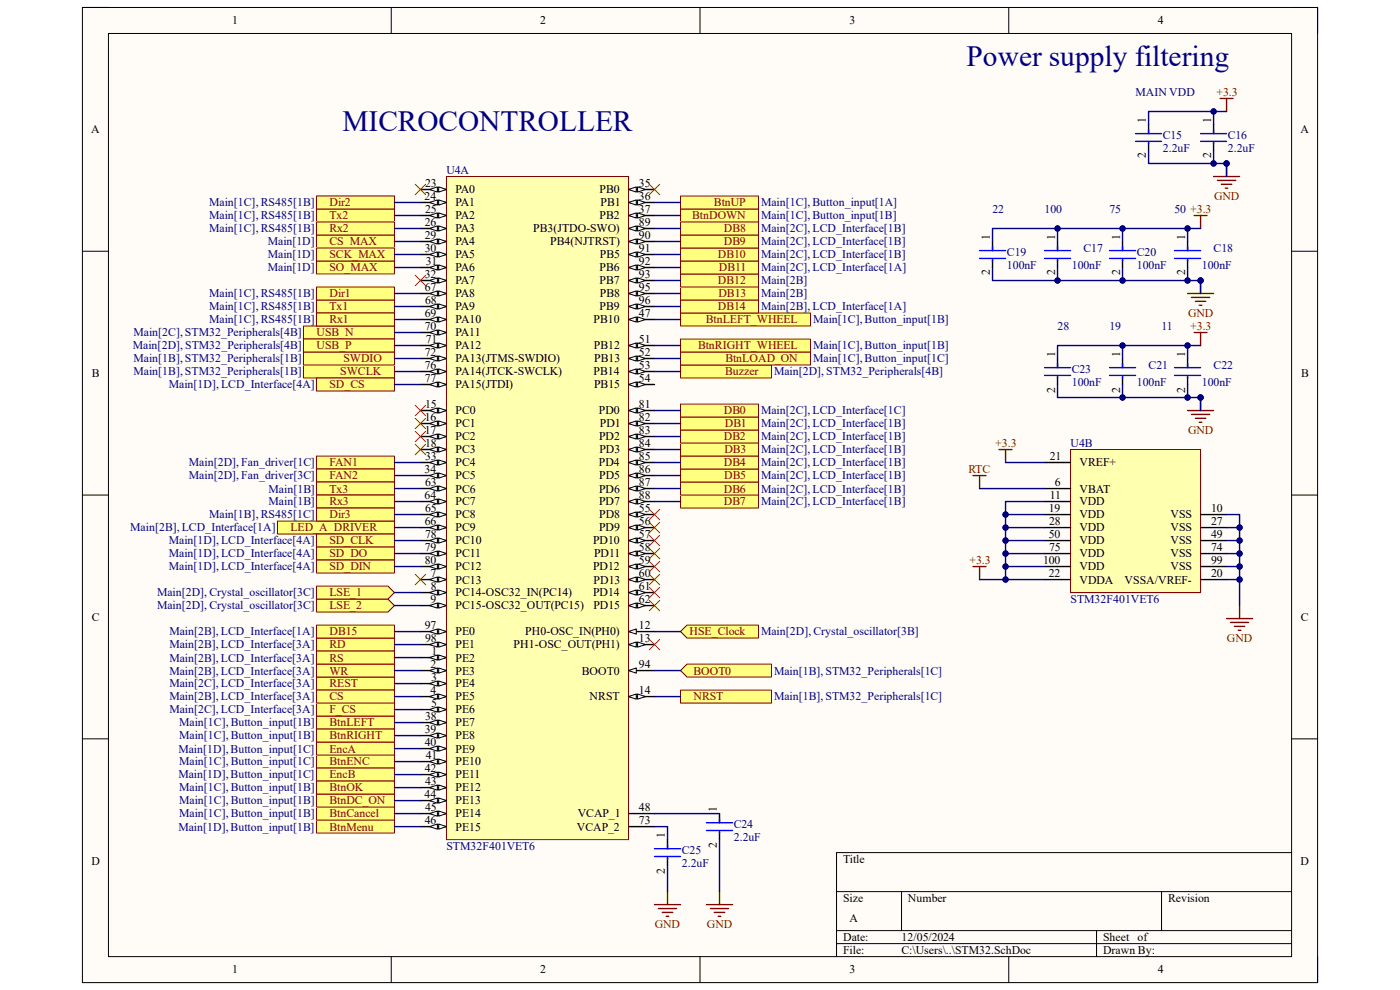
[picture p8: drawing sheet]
<svg xmlns="http://www.w3.org/2000/svg" width="297mm" height="210mm" viewBox="0 0 297 210" stroke-linecap="round" stroke-linejoin="round" font-family="sans-serif">
<defs><g id="words">
<g font-size="6.2" fill="#000080">
<text x="205.1" y="14">Power supply filtering</text>
<text x="72.6" y="27.8">MICROCONTROLLER</text>
</g>
<g font-size="2.5">
<text x="49.3" y="5.2">1</text>
<text x="114.6" y="5.2">2</text>
<text x="180.2" y="5.2">3</text>
<text x="245.6" y="5.2">4</text>
<text x="19.3" y="28.3">A</text>
<text x="243.1" y="26.1" transform="rotate(-90 243.1 26.1)">1</text>
<text x="256.9" y="26.1" transform="rotate(-90 256.9 26.1)">1</text>
<text x="275.9" y="28.3">A</text>
<text x="243.1" y="33.6" transform="rotate(-90 243.1 33.6)">2</text>
<text x="256.9" y="33.6" transform="rotate(-90 256.9 33.6)">2</text>
<text x="90.2" y="39.6">23</text>
<text x="96.6" y="41">PA0</text>
<text x="127.2" y="41">PB0</text>
<text x="135.6" y="39.6">35</text>
<text x="90.1" y="42.4">24</text>
<text x="90.1" y="47.9">26</text>
<text x="90.2" y="45.2">25</text>
<text x="96.6" y="43.8">PA1</text>
<text x="96.6" y="46.5">PA2</text>
<text x="127.2" y="46.5">PB2</text>
<text x="127.4" y="43.8">PB1</text>
<text x="135.6" y="42.4">36</text>
<text x="135.6" y="45.2">37</text>
<text x="135.6" y="47.9">89</text>
<text x="90.1" y="50.7">29</text>
<text x="90.1" y="53.4">30</text>
<text x="96.6" y="49.3">PA3</text>
<text x="96.6" y="52.1">PA4</text>
<text x="113.1" y="49.3">PB3(JTDO-SWO)</text>
<text x="116.7" y="52.1">PB4(NJTRST)</text>
<text x="135.6" y="50.7">90</text>
<text x="135.6" y="53.4">91</text>
<text x="210" y="51" transform="rotate(-90 210 51)">1</text>
<text x="223.8" y="51" transform="rotate(-90 223.8 51)">1</text>
<text x="237.6" y="51" transform="rotate(-90 237.6 51)">1</text>
<text x="251.4" y="51" transform="rotate(-90 251.4 51)">1</text>
<text x="90.1" y="58.9">32</text>
<text x="90.3" y="56.2">31</text>
<text x="96.6" y="54.8">PA5</text>
<text x="96.6" y="57.6">PA6</text>
<text x="127.2" y="57.6">PB6</text>
<text x="127.3" y="54.8">PB5</text>
<text x="135.6" y="56.2">92</text>
<text x="135.6" y="58.9">93</text>
<text x="210" y="58.4" transform="rotate(-90 210 58.4)">2</text>
<text x="223.8" y="58.4" transform="rotate(-90 223.8 58.4)">2</text>
<text x="237.6" y="58.4" transform="rotate(-90 237.6 58.4)">2</text>
<text x="251.4" y="58.4" transform="rotate(-90 251.4 58.4)">2</text>
<text x="90.1" y="61.7">67</text>
<text x="90.2" y="64.5">68</text>
<text x="96.6" y="60.3">PA7</text>
<text x="96.6" y="63.1">PA8</text>
<text x="96.6" y="65.8">PA9</text>
<text x="127.2" y="60.3">PB7</text>
<text x="127.2" y="65.8">PB9</text>
<text x="127.3" y="63.1">PB8</text>
<text x="135.6" y="61.7">95</text>
<text x="135.6" y="64.5">96</text>
<text x="90.1" y="67.2">69</text>
<text x="90.1" y="70">70</text>
<text x="96.6" y="68.6">PA10</text>
<text x="96.6" y="71.4">PA11</text>
<text x="125.9" y="68.6">PB10</text>
<text x="135.6" y="67.2">47</text>
<text x="90.1" y="75.5">72</text>
<text x="90.3" y="72.7">71</text>
<text x="96.6" y="74.1">PA12</text>
<text x="96.6" y="76.9">PA13(JTMS-SWDIO)</text>
<text x="126" y="74.1">PB12</text>
<text x="126.1" y="76.9">PB13</text>
<text x="135.6" y="72.7">51</text>
<text x="135.6" y="75.5">52</text>
<text x="223.8" y="75.8" transform="rotate(-90 223.8 75.8)">1</text>
<text x="237.6" y="75.8" transform="rotate(-90 237.6 75.8)">1</text>
<text x="251.4" y="75.8" transform="rotate(-90 251.4 75.8)">1</text>
<text x="19.5" y="80">B</text>
<text x="90.1" y="78.3">76</text>
<text x="90.1" y="81">77</text>
<text x="96.6" y="79.6">PA14(JTCK-SWCLK)</text>
<text x="96.6" y="82.4">PA15(JTDI)</text>
<text x="125.9" y="79.6">PB14</text>
<text x="126" y="82.4">PB15</text>
<text x="135.6" y="78.3">53</text>
<text x="135.6" y="81">54</text>
<text x="223.8" y="83.3" transform="rotate(-90 223.8 83.3)">2</text>
<text x="237.6" y="83.3" transform="rotate(-90 237.6 83.3)">2</text>
<text x="251.4" y="83.3" transform="rotate(-90 251.4 83.3)">2</text>
<text x="276" y="80">B</text>
<text x="90.1" y="89.3">16</text>
<text x="90.2" y="86.5">15</text>
<text x="96.6" y="87.9">PC0</text>
<text x="127" y="87.9">PD0</text>
<text x="135.6" y="86.5">81</text>
<text x="135.6" y="89.3">82</text>
<text x="90.1" y="92">17</text>
<text x="90.2" y="94.8">18</text>
<text x="96.6" y="90.7">PC1</text>
<text x="96.6" y="93.4">PC2</text>
<text x="127.1" y="93.4">PD2</text>
<text x="127.3" y="90.7">PD1</text>
<text x="135.6" y="92">83</text>
<text x="135.6" y="94.8">84</text>
<text x="90.1" y="100.3">34</text>
<text x="90.2" y="97.6">33</text>
<text x="96.6" y="96.2">PC3</text>
<text x="96.6" y="98.9">PC4</text>
<text x="96.6" y="101.7">PC5</text>
<text x="127" y="98.9">PD4</text>
<text x="127.1" y="101.7">PD5</text>
<text x="127.2" y="96.2">PD3</text>
<text x="135.6" y="97.6">85</text>
<text x="135.6" y="100.3">86</text>
<text x="222.7" y="97.6">21</text>
<text x="229" y="98.9">VREF+</text>
<text x="90.1" y="105.8">64</text>
<text x="90.2" y="103.1">63</text>
<text x="96.6" y="104.5">PC6</text>
<text x="96.6" y="107.2">PC7</text>
<text x="127.1" y="104.5">PD6</text>
<text x="127.1" y="107.2">PD7</text>
<text x="135.6" y="103.1">87</text>
<text x="135.6" y="105.8">88</text>
<text x="222.7" y="105.8">11</text>
<text x="223.8" y="103.1">6</text>
<text x="229" y="104.5">VBAT</text>
<text x="229" y="107.2">VDD</text>
<text x="90.1" y="111.3">66</text>
<text x="90.2" y="108.6">65</text>
<text x="96.6" y="110">PC8</text>
<text x="96.6" y="112.7">PC9</text>
<text x="127.1" y="112.7">PD9</text>
<text x="127.1" y="110">PD8</text>
<text x="135.6" y="108.6">55</text>
<text x="135.6" y="111.3">56</text>
<text x="222.5" y="108.6">19</text>
<text x="222.5" y="111.3">28</text>
<text x="229" y="110">VDD</text>
<text x="229" y="112.7">VDD</text>
<text x="248.3" y="110">VSS</text>
<text x="248.3" y="112.7">VSS</text>
<text x="256.9" y="108.6">10</text>
<text x="256.9" y="111.3">27</text>
<text x="90.1" y="116.9">79</text>
<text x="90.1" y="119.6">80</text>
<text x="90.2" y="114.1">78</text>
<text x="96.6" y="115.5">PC10</text>
<text x="96.6" y="118.2">PC11</text>
<text x="125.8" y="115.5">PD10</text>
<text x="126" y="118.2">PD11</text>
<text x="135.6" y="114.1">57</text>
<text x="135.6" y="116.9">58</text>
<text x="135.6" y="119.6">59</text>
<text x="221.3" y="119.6">100</text>
<text x="222.5" y="114.1">50</text>
<text x="222.6" y="116.9">75</text>
<text x="229" y="115.5">VDD</text>
<text x="229" y="118.2">VDD</text>
<text x="248.3" y="115.5">VSS</text>
<text x="248.3" y="118.2">VSS</text>
<text x="256.9" y="114.1">49</text>
<text x="256.9" y="116.9">74</text>
<text x="256.9" y="119.6">99</text>
<text x="91.4" y="122.4">7</text>
<text x="91.4" y="125.1">8</text>
<text x="96.6" y="123.8">PC13</text>
<text x="96.6" y="121">PC12</text>
<text x="125.8" y="121">PD12</text>
<text x="125.9" y="123.8">PD13</text>
<text x="135.6" y="122.4">60</text>
<text x="135.6" y="125.1">61</text>
<text x="222.5" y="122.4">22</text>
<text x="229" y="123.8">VDDA</text>
<text x="229" y="121">VDD</text>
<text x="238.6" y="123.8">VSSA/VREF-</text>
<text x="248.3" y="121">VSS</text>
<text x="256.9" y="122.4">20</text>
<text x="19.5" y="131.7">C</text>
<text x="91.4" y="127.9">9</text>
<text x="96.6" y="126.5">PC14-OSC32_IN(PC14)</text>
<text x="96.6" y="129.3">PC15-OSC32_OUT(PC15)</text>
<text x="125.8" y="126.5">PD14</text>
<text x="125.9" y="129.3">PD15</text>
<text x="135.6" y="127.9">62</text>
<text x="276" y="131.7">C</text>
<text x="90.1" y="133.4">97</text>
<text x="90.2" y="136.2">98</text>
<text x="96.6" y="134.8">PE0</text>
<text x="96.6" y="137.5">PE1</text>
<text x="109" y="137.5">PH1-OSC_OUT(PH1)</text>
<text x="111.4" y="134.8">PH0-OSC_IN(PH0)</text>
<text x="135.6" y="133.4">12</text>
<text x="135.6" y="136.2">13</text>
<text x="91.4" y="141.7">2</text>
<text x="91.6" y="138.9">1</text>
<text x="96.6" y="140.3">PE2</text>
<text x="96.6" y="143.1">PE3</text>
<text x="123.4" y="143.1">BOOT0</text>
<text x="135.6" y="141.7">94</text>
<text x="91.4" y="147.2">4</text>
<text x="91.4" y="150">5</text>
<text x="91.5" y="144.4">3</text>
<text x="96.6" y="145.8">PE4</text>
<text x="96.6" y="148.6">PE5</text>
<text x="125.1" y="148.6">NRST</text>
<text x="135.6" y="147.2">14</text>
<text x="90.1" y="155.5">39</text>
<text x="90.2" y="152.7">38</text>
<text x="96.6" y="151.3">PE6</text>
<text x="96.6" y="154.1">PE7</text>
<text x="90.1" y="158.2">40</text>
<text x="90.3" y="161">41</text>
<text x="96.6" y="156.8">PE8</text>
<text x="96.6" y="159.6">PE9</text>
<text x="90.1" y="163.7">42</text>
<text x="90.2" y="166.5">43</text>
<text x="96.6" y="162.4">PE10</text>
<text x="96.6" y="165.1">PE11</text>
<text x="96.6" y="167.9">PE12</text>
<text x="90.1" y="169.3">44</text>
<text x="90.2" y="172">45</text>
<text x="96.6" y="170.6">PE13</text>
<text x="96.6" y="173.4">PE14</text>
<text x="122.6" y="173.4">VCAP_1</text>
<text x="135.6" y="172">48</text>
<text x="152.1" y="172.3" transform="rotate(-90 152.1 172.3)">1</text>
<text x="90.1" y="174.8">46</text>
<text x="96.6" y="176.2">PE15</text>
<text x="122.4" y="176.2">VCAP_2</text>
<text x="135.6" y="174.8">73</text>
<text x="141.1" y="177.8" transform="rotate(-90 141.1 177.8)">1</text>
<text x="152.1" y="179.8" transform="rotate(-90 152.1 179.8)">2</text>
<text x="19.4" y="183.4">D</text>
<text x="141.1" y="185.3" transform="rotate(-90 141.1 185.3)">2</text>
<text x="178.9" y="183">Title</text>
<text x="275.9" y="183.4">D</text>
<text x="178.9" y="191.3">Size</text>
<text x="192.6" y="191.3">Number</text>
<text x="247.8" y="191.3">Revision</text>
<text x="180.2" y="195.5">A</text>
<text x="178.9" y="199.6">Date:</text>
<text x="178.9" y="202.4">File:</text>
<text x="191.3" y="199.6">12/05/2024</text>
<text x="191.3" y="202.4">C:\Users\..\STM32.SchDoc</text>
<text x="234" y="202.4">Drawn By:</text>
<text x="234" y="199.6">Sheet</text>
<text x="241.4" y="199.6">of</text>
<text x="49.3" y="206.5">1</text>
<text x="114.6" y="206.5">2</text>
<text x="180.2" y="206.5">3</text>
<text x="245.6" y="206.5">4</text>
</g>
<g font-size="2.5" fill="#000080">
<text x="240.9" y="20.3">MAIN VDD</text>
<text x="246.7" y="29.4">C15</text>
<text x="260.5" y="29.4">C16</text>
<text x="246.7" y="32.2">2.2uF</text>
<text x="260.5" y="32.2">2.2uF</text>
<text x="94.7" y="36.9">U4A</text>
<text x="44.4" y="46.5">Main[1C], RS485[1B]</text>
<text x="44.4" y="43.8">Main[1C], RS485[1B]</text>
<text x="161.5" y="46.5">Main[1C], Button_input[1B]</text>
<text x="161.5" y="43.8">Main[1C], Button_input[1A]</text>
<text x="210.6" y="45.2">22</text>
<text x="221.6" y="45.2">100</text>
<text x="235.4" y="45.2">75</text>
<text x="249.2" y="45.2">50 +3.3</text>
<text x="44.4" y="49.3">Main[1C], RS485[1B]</text>
<text x="56.8" y="52.1">Main[1D]</text>
<text x="161.5" y="52.1">Main[2C], LCD_Interface[1B]</text>
<text x="161.5" y="49.3">Main[2C], LCD_Interface[1B]</text>
<text x="229.9" y="53.4">C17</text>
<text x="257.5" y="53.4">C18</text>
<text x="56.8" y="57.6">Main[1D]</text>
<text x="56.8" y="54.8">Main[1D]</text>
<text x="161.5" y="57.6">Main[2C], LCD_Interface[1A]</text>
<text x="161.5" y="54.8">Main[2C], LCD_Interface[1B]</text>
<text x="213.6" y="54.3">C19</text>
<text x="213.6" y="57">100nF</text>
<text x="227.4" y="57">100nF</text>
<text x="241.2" y="54.3">C20</text>
<text x="241.2" y="57">100nF</text>
<text x="255" y="57">100nF</text>
<text x="44.4" y="65.8">Main[1C], RS485[1B]</text>
<text x="44.4" y="63.1">Main[1C], RS485[1B]</text>
<text x="161.5" y="65.8">Main[2B], LCD_Interface[1A]</text>
<text x="161.5" y="63.1">Main[2B]</text>
<text x="161.5" y="60.3">Main[2B]</text>
<text x="28.3" y="71.4">Main[2C], STM32_Peripherals[4B]</text>
<text x="44.4" y="68.6">Main[1C], RS485[1B]</text>
<text x="172.5" y="68.6">Main[1C], Button_input[1B]</text>
<text x="224.4" y="70">28</text>
<text x="235.4" y="70">19</text>
<text x="246.4" y="70">11</text>
<text x="28.2" y="74.1">Main[2D], STM32_Peripherals[4B]</text>
<text x="28.3" y="76.9">Main[1B], STM32_Peripherals[1B]</text>
<text x="172.5" y="76.9">Main[1C], Button_input[1C]</text>
<text x="172.5" y="74.1">Main[1C], Button_input[1B]</text>
<text x="28.3" y="79.6">Main[1B], STM32_Peripherals[1B]</text>
<text x="35.8" y="82.4">Main[1D], LCD_Interface[4A]</text>
<text x="164.2" y="79.6">Main[2D], STM32_Peripherals[4B]</text>
<text x="227.4" y="79.1">C23</text>
<text x="227.4" y="81.8">100nF</text>
<text x="241.2" y="81.8">100nF</text>
<text x="243.7" y="78.3">C21</text>
<text x="255" y="81.8">100nF</text>
<text x="257.5" y="78.3">C22</text>
<text x="161.5" y="87.9">Main[2C], LCD_Interface[1C]</text>
<text x="161.5" y="93.4">Main[2C], LCD_Interface[1B]</text>
<text x="161.5" y="90.7">Main[2C], LCD_Interface[1B]</text>
<text x="227.1" y="94.8">U4B</text>
<text x="40.1" y="98.9">Main[2D], Fan_driver[1C]</text>
<text x="40.1" y="101.7">Main[2D], Fan_driver[3C]</text>
<text x="161.5" y="101.7">Main[2C], LCD_Interface[1B]</text>
<text x="161.5" y="98.9">Main[2C], LCD_Interface[1B]</text>
<text x="161.5" y="96.2">Main[2C], LCD_Interface[1B]</text>
<text x="57" y="104.5">Main[1B]</text>
<text x="57" y="107.2">Main[1B]</text>
<text x="161.5" y="107.2">Main[2C], LCD_Interface[1B]</text>
<text x="161.5" y="104.5">Main[2C], LCD_Interface[1B]</text>
<text x="27.6" y="112.7">Main[2B], LCD_Interface[1A]</text>
<text x="44.4" y="110">Main[1B], RS485[1C]</text>
<text x="35.8" y="115.5">Main[1D], LCD_Interface[4A]</text>
<text x="35.8" y="118.2">Main[1D], LCD_Interface[4A]</text>
<text x="35.8" y="121">Main[1D], LCD_Interface[4A]</text>
<text x="33.3" y="129.3">Main[2D], Crystal_oscillator[3C]</text>
<text x="33.3" y="126.5">Main[2D], Crystal_oscillator[3C]</text>
<text x="227.1" y="127.9">STM32F401VET6</text>
<text x="35.9" y="137.5">Main[2B], LCD_Interface[3A]</text>
<text x="35.9" y="134.8">Main[2B], LCD_Interface[1A]</text>
<text x="161.5" y="134.8">Main[2D], Crystal_oscillator[3B]</text>
<text x="35.9" y="143.1">Main[2B], LCD_Interface[3A]</text>
<text x="35.9" y="140.3">Main[2B], LCD_Interface[3A]</text>
<text x="164.2" y="143.1">Main[1B], STM32_Peripherals[1C]</text>
<text x="35.9" y="145.8">Main[2C], LCD_Interface[3A]</text>
<text x="35.9" y="148.6">Main[2B], LCD_Interface[3A]</text>
<text x="164.2" y="148.6">Main[1B], STM32_Peripherals[1C]</text>
<text x="35.9" y="151.3">Main[2C], LCD_Interface[3A]</text>
<text x="38" y="154.1">Main[1C], Button_input[1B]</text>
<text x="37.8" y="159.6">Main[1D], Button_input[1C]</text>
<text x="38" y="156.8">Main[1C], Button_input[1B]</text>
<text x="37.8" y="165.1">Main[1D], Button_input[1C]</text>
<text x="38" y="162.4">Main[1C], Button_input[1C]</text>
<text x="38" y="167.9">Main[1C], Button_input[1B]</text>
<text x="38" y="173.4">Main[1C], Button_input[1B]</text>
<text x="38" y="170.6">Main[1C], Button_input[1B]</text>
<text x="37.8" y="176.2">Main[1D], Button_input[1B]</text>
<text x="155.7" y="175.6">C24</text>
<text x="155.7" y="178.4">2.2uF</text>
<text x="94.7" y="180.3">STM32F401VET6</text>
<text x="144.7" y="181.1">C25</text>
<text x="144.7" y="183.9">2.2uF</text>
</g>
<g font-size="2.5" fill="#800000">
<text x="258.1" y="20.3">+3.3</text>
<text x="69.9" y="46.5">Tx2</text>
<text x="69.9" y="43.8">Dir2</text>
<text x="146.9" y="46.5">BtnDOWN</text>
<text x="151.5" y="43.8">BtnUP</text>
<text x="257.6" y="42.4">GND</text>
<text x="69.9" y="52.1">CS_MAX</text>
<text x="69.9" y="49.3">Rx2</text>
<text x="153.5" y="52.1">DB9</text>
<text x="153.6" y="49.3">DB8</text>
<text x="69.9" y="57.6">SO_MAX</text>
<text x="69.9" y="54.8">SCK_MAX</text>
<text x="152.3" y="54.8">DB10</text>
<text x="152.5" y="57.6">DB11</text>
<text x="69.9" y="65.8">Tx1</text>
<text x="69.9" y="63.1">Dir1</text>
<text x="152.3" y="65.8">DB14</text>
<text x="152.3" y="60.3">DB12</text>
<text x="152.4" y="63.1">DB13</text>
<text x="67.1" y="71.4">USB_N</text>
<text x="69.9" y="68.6">Rx1</text>
<text x="149.7" y="68.6">BtnLEFT_WHEEL</text>
<text x="252.1" y="67.2">GND</text>
<text x="252.5" y="70">+3.3</text>
<text x="67.1" y="74.1">USB_P</text>
<text x="72.9" y="76.9">SWDIO</text>
<text x="148.1" y="74.1">BtnRIGHT_WHEEL</text>
<text x="153.9" y="76.9">BtnLOAD_ON</text>
<text x="69.9" y="82.4">SD_CS</text>
<text x="72.2" y="79.6">SWCLK</text>
<text x="153.8" y="79.6">Buzzer</text>
<text x="153.5" y="87.9">DB0</text>
<text x="153.5" y="93.4">DB2</text>
<text x="153.8" y="90.7">DB1</text>
<text x="211.2" y="94.8">+3.3</text>
<text x="252.1" y="92">GND</text>
<text x="69.9" y="98.9">FAN1</text>
<text x="69.9" y="101.7">FAN2</text>
<text x="153.5" y="98.9">DB4</text>
<text x="153.6" y="101.7">DB5</text>
<text x="153.7" y="96.2">DB3</text>
<text x="205.4" y="100.3">RTC</text>
<text x="69.9" y="104.5">Tx3</text>
<text x="69.9" y="107.2">Rx3</text>
<text x="153.5" y="107.2">DB7</text>
<text x="153.5" y="104.5">DB6</text>
<text x="61.6" y="112.7">LED_A_DRIVER</text>
<text x="69.9" y="110">Dir3</text>
<text x="69.9" y="115.5">SD_CLK</text>
<text x="69.9" y="118.2">SD_DO</text>
<text x="205.7" y="119.6">+3.3</text>
<text x="69.9" y="121">SD_DIN</text>
<text x="69.9" y="129.3">LSE_2</text>
<text x="69.9" y="126.5">LSE_1</text>
<text x="69.9" y="137.5">RD</text>
<text x="69.9" y="134.8">DB15</text>
<text x="146.3" y="134.8">HSE_Clock</text>
<text x="260.3" y="136.2">GND</text>
<text x="69.9" y="143.1">WR</text>
<text x="69.9" y="140.3">RS</text>
<text x="147.1" y="143.1">BOOT0</text>
<text x="69.9" y="145.8">REST</text>
<text x="69.9" y="148.6">CS</text>
<text x="147.1" y="148.6">NRST</text>
<text x="69.9" y="154.1">BtnLEFT</text>
<text x="69.9" y="151.3">F_CS</text>
<text x="69.9" y="159.6">EncA</text>
<text x="69.9" y="156.8">BtnRIGHT</text>
<text x="69.9" y="162.4">BtnENC</text>
<text x="69.9" y="165.1">EncB</text>
<text x="69.9" y="167.9">BtnOK</text>
<text x="69.9" y="173.4">BtnCancel</text>
<text x="69.9" y="170.6">BtnDC_ON</text>
<text x="69.9" y="176.2">BtnMenu</text>
<text x="138.9" y="196.8">GND</text>
<text x="150" y="196.8">GND</text>
</g>
</g></defs>
<path d="M17.5 1.6h262v206.8h-262z" fill-rule="evenodd" fill="#fffcf8"/>
<path d="M17.5 1.6h262v206.8h-262z" fill="none" stroke="#000" stroke-width=".21"/>
<path d="M23 7.1h251v195.8h-251z" fill-rule="evenodd" fill="#fffcf8"/>
<g fill="none" stroke="#000" stroke-width=".21">
<path d="M17.5 1.6h5.5M23 7.1h251v195.8h-251zM83 1.6v5.5M148.5 1.6v5.5M214 1.6v5.5M274 1.6h5.5v5.5M17.5 53.3h5.5M274 53.3h5.5M17.5 105h5.5M274 105h5.5M17.5 156.7h5.5M274 156.7h5.5"/>
<path d="M177.5 189.1h96.5M177.5 197.4h96.5M191.3 189.1v8.3M232.6 197.4v5.5M246.4 189.1v8.3M274 180.9h-96.5v22M83 202.9v5.5M148.5 202.9v5.5M177.5 200.2h96.5M214 202.9v5.5M279.5 202.9v5.5"/>
</g>
<path d="M94.7 37.4h38.6v140.7h-38.6z" fill-rule="evenodd" fill="#ffffb0"/>
<path d="M94.7 37.4h38.6v140.7h-38.6z" fill="none" stroke="#800000" stroke-width=".21"/>
<path d="M89.2 122.9h5.5" fill="none" stroke="#000" stroke-width=".3"/>
<path d="M93.1 122.4l1.6 .5-1.6 .6z" fill="#f8fcff"/>
<path d="M93.1 122.4l1.6 .5-1.6 .6z" fill="none" stroke="#000" stroke-width=".21"/>
<path d="M91.1 122.9l1.7-.5v1.1z" fill="#f8fcff"/>
<path d="M91.1 122.9l1.7-.5v1.1z" fill="none" stroke="#000" stroke-width=".21"/>
<path d="M89.2 125.7h5.5" fill="none" stroke="#000" stroke-width=".3"/>
<path d="M93.1 125.2l1.6 .5-1.6 .6z" fill="#f8fcff"/>
<path d="M93.1 125.2l1.6 .5-1.6 .6z" fill="none" stroke="#000" stroke-width=".21"/>
<path d="M91.1 125.7l1.7-.5v1.1z" fill="#f8fcff"/>
<path d="M91.1 125.7l1.7-.5v1.1z" fill="none" stroke="#000" stroke-width=".21"/>
<path d="M89.2 128.5h5.5" fill="none" stroke="#000" stroke-width=".3"/>
<path d="M93.1 127.9l1.6 .6-1.6 .5z" fill="#f8fcff"/>
<path d="M93.1 127.9l1.6 .6-1.6 .5z" fill="none" stroke="#000" stroke-width=".21"/>
<path d="M91.1 128.5l1.7-.6v1.1z" fill="#f8fcff"/>
<path d="M91.1 128.5l1.7-.6v1.1z" fill="none" stroke="#000" stroke-width=".21"/>
<path d="M89.2 87.1h5.5" fill="none" stroke="#000" stroke-width=".3"/>
<path d="M93.1 86.5l1.6 .6-1.6 .5z" fill="#f8fcff"/>
<path d="M93.1 86.5l1.6 .6-1.6 .5z" fill="none" stroke="#000" stroke-width=".21"/>
<path d="M91.1 87.1l1.7-.6v1.1z" fill="#f8fcff"/>
<path d="M91.1 87.1l1.7-.6v1.1z" fill="none" stroke="#000" stroke-width=".21"/>
<path d="M89.2 89.8h5.5" fill="none" stroke="#000" stroke-width=".3"/>
<path d="M93.1 89.3l1.6 .5-1.6 .6z" fill="#f8fcff"/>
<path d="M93.1 89.3l1.6 .5-1.6 .6z" fill="none" stroke="#000" stroke-width=".21"/>
<path d="M91.1 89.8l1.7-.5v1.1z" fill="#f8fcff"/>
<path d="M91.1 89.8l1.7-.5v1.1z" fill="none" stroke="#000" stroke-width=".21"/>
<path d="M89.2 92.6h5.5" fill="none" stroke="#000" stroke-width=".3"/>
<path d="M93.1 92.1l1.6 .5-1.6 .6z" fill="#f8fcff"/>
<path d="M93.1 92.1l1.6 .5-1.6 .6z" fill="none" stroke="#000" stroke-width=".21"/>
<path d="M91.1 92.6l1.7-.5v1.1z" fill="#f8fcff"/>
<path d="M91.1 92.6l1.7-.5v1.1z" fill="none" stroke="#000" stroke-width=".21"/>
<path d="M89.2 95.4h5.5" fill="none" stroke="#000" stroke-width=".3"/>
<path d="M93.1 94.8l1.6 .6-1.6 .5z" fill="#f8fcff"/>
<path d="M93.1 94.8l1.6 .6-1.6 .5z" fill="none" stroke="#000" stroke-width=".21"/>
<path d="M91.1 95.4l1.7-.6v1.1z" fill="#f8fcff"/>
<path d="M91.1 95.4l1.7-.6v1.1z" fill="none" stroke="#000" stroke-width=".21"/>
<path d="M89.2 40.2h5.5" fill="none" stroke="#000" stroke-width=".3"/>
<path d="M93.1 39.6l1.6 .6-1.6 .6z" fill="#f8fcff"/>
<path d="M93.1 39.6l1.6 .6-1.6 .6z" fill="none" stroke="#000" stroke-width=".21"/>
<path d="M91.1 40.2l1.7-.6v1.2z" fill="#f8fcff"/>
<path d="M91.1 40.2l1.7-.6v1.2z" fill="none" stroke="#000" stroke-width=".21"/>
<path d="M89.2 43h5.5" fill="none" stroke="#000" stroke-width=".3"/>
<path d="M93.1 42.4l1.6 .6-1.6 .5z" fill="#f8fcff"/>
<path d="M93.1 42.4l1.6 .6-1.6 .5z" fill="none" stroke="#000" stroke-width=".21"/>
<path d="M91.1 43l1.7-.6v1.1z" fill="#f8fcff"/>
<path d="M91.1 43l1.7-.6v1.1z" fill="none" stroke="#000" stroke-width=".21"/>
<path d="M89.2 45.7h5.5" fill="none" stroke="#000" stroke-width=".3"/>
<path d="M93.1 45.2l1.6 .5-1.6 .6z" fill="#f8fcff"/>
<path d="M93.1 45.2l1.6 .5-1.6 .6z" fill="none" stroke="#000" stroke-width=".21"/>
<path d="M91.1 45.7l1.7-.5v1.1z" fill="#f8fcff"/>
<path d="M91.1 45.7l1.7-.5v1.1z" fill="none" stroke="#000" stroke-width=".21"/>
<path d="M89.2 48.5h5.5" fill="none" stroke="#000" stroke-width=".3"/>
<path d="M93.1 47.9l1.6 .6-1.6 .5z" fill="#f8fcff"/>
<path d="M93.1 47.9l1.6 .6-1.6 .5z" fill="none" stroke="#000" stroke-width=".21"/>
<path d="M91.1 48.5l1.7-.6v1.1z" fill="#f8fcff"/>
<path d="M91.1 48.5l1.7-.6v1.1z" fill="none" stroke="#000" stroke-width=".21"/>
<path d="M89.2 51.2h5.5" fill="none" stroke="#000" stroke-width=".3"/>
<path d="M93.1 50.7l1.6 .5-1.6 .6z" fill="#f8fcff"/>
<path d="M93.1 50.7l1.6 .5-1.6 .6z" fill="none" stroke="#000" stroke-width=".21"/>
<path d="M91.1 51.2l1.7-.5v1.1z" fill="#f8fcff"/>
<path d="M91.1 51.2l1.7-.5v1.1z" fill="none" stroke="#000" stroke-width=".21"/>
<path d="M89.2 54h5.5" fill="none" stroke="#000" stroke-width=".3"/>
<path d="M93.1 53.4l1.6 .6-1.6 .5z" fill="#f8fcff"/>
<path d="M93.1 53.4l1.6 .6-1.6 .5z" fill="none" stroke="#000" stroke-width=".21"/>
<path d="M91.1 54l1.7-.6v1.1z" fill="#f8fcff"/>
<path d="M91.1 54l1.7-.6v1.1z" fill="none" stroke="#000" stroke-width=".21"/>
<path d="M89.2 56.7h5.5" fill="none" stroke="#000" stroke-width=".3"/>
<path d="M93.1 56.2l1.6 .5-1.6 .6z" fill="#f8fcff"/>
<path d="M93.1 56.2l1.6 .5-1.6 .6z" fill="none" stroke="#000" stroke-width=".21"/>
<path d="M91.1 56.7l1.7-.5v1.1z" fill="#f8fcff"/>
<path d="M91.1 56.7l1.7-.5v1.1z" fill="none" stroke="#000" stroke-width=".21"/>
<path d="M89.2 59.5h5.5" fill="none" stroke="#000" stroke-width=".3"/>
<path d="M93.1 59l1.6 .5-1.6 .6z" fill="#f8fcff"/>
<path d="M93.1 59l1.6 .5-1.6 .6z" fill="none" stroke="#000" stroke-width=".21"/>
<path d="M91.1 59.5l1.7-.5v1.1z" fill="#f8fcff"/>
<path d="M91.1 59.5l1.7-.5v1.1z" fill="none" stroke="#000" stroke-width=".21"/>
<path d="M89.2 98.1h5.5" fill="none" stroke="#000" stroke-width=".3"/>
<path d="M93.1 97.6l1.6 .5-1.6 .6z" fill="#f8fcff"/>
<path d="M93.1 97.6l1.6 .5-1.6 .6z" fill="none" stroke="#000" stroke-width=".21"/>
<path d="M91.1 98.1l1.7-.5v1.1z" fill="#f8fcff"/>
<path d="M91.1 98.1l1.7-.5v1.1z" fill="none" stroke="#000" stroke-width=".21"/>
<path d="M89.2 100.9h5.5" fill="none" stroke="#000" stroke-width=".3"/>
<path d="M93.1 100.3l1.6 .6-1.6 .5z" fill="#f8fcff"/>
<path d="M93.1 100.3l1.6 .6-1.6 .5z" fill="none" stroke="#000" stroke-width=".21"/>
<path d="M91.1 100.9l1.7-.6v1.1z" fill="#f8fcff"/>
<path d="M91.1 100.9l1.7-.6v1.1z" fill="none" stroke="#000" stroke-width=".21"/>
<path d="M133.3 40.2h5.5" fill="none" stroke="#000" stroke-width=".3"/>
<path d="M133.3 40.2l1.7-.6v1.2z" fill="#f8fcff"/>
<path d="M133.3 40.2l1.7-.6v1.2z" fill="none" stroke="#000" stroke-width=".21"/>
<path d="M135.3 39.6l1.6 .6-1.6 .6z" fill="#f8fcff"/>
<path d="M135.3 39.6l1.6 .6-1.6 .6z" fill="none" stroke="#000" stroke-width=".21"/>
<path d="M133.3 43h5.5" fill="none" stroke="#000" stroke-width=".3"/>
<path d="M133.3 43l1.7-.6v1.1z" fill="#f8fcff"/>
<path d="M133.3 43l1.7-.6v1.1z" fill="none" stroke="#000" stroke-width=".21"/>
<path d="M135.3 42.4l1.6 .6-1.6 .5z" fill="#f8fcff"/>
<path d="M135.3 42.4l1.6 .6-1.6 .5z" fill="none" stroke="#000" stroke-width=".21"/>
<path d="M133.3 45.7h5.5" fill="none" stroke="#000" stroke-width=".3"/>
<path d="M133.3 45.7l1.7-.5v1.1z" fill="#f8fcff"/>
<path d="M133.3 45.7l1.7-.5v1.1z" fill="none" stroke="#000" stroke-width=".21"/>
<path d="M135.3 45.2l1.6 .5-1.6 .6z" fill="#f8fcff"/>
<path d="M135.3 45.2l1.6 .5-1.6 .6z" fill="none" stroke="#000" stroke-width=".21"/>
<path d="M133.3 67.8h5.5" fill="none" stroke="#000" stroke-width=".3"/>
<path d="M133.3 67.8l1.7-.6v1.1z" fill="#f8fcff"/>
<path d="M133.3 67.8l1.7-.6v1.1z" fill="none" stroke="#000" stroke-width=".21"/>
<path d="M135.3 67.2l1.6 .6-1.6 .5z" fill="#f8fcff"/>
<path d="M135.3 67.2l1.6 .6-1.6 .5z" fill="none" stroke="#000" stroke-width=".21"/>
<path d="M133.3 73.3h5.5" fill="none" stroke="#000" stroke-width=".3"/>
<path d="M133.3 73.3l1.7-.6v1.1z" fill="#f8fcff"/>
<path d="M133.3 73.3l1.7-.6v1.1z" fill="none" stroke="#000" stroke-width=".21"/>
<path d="M135.3 72.7l1.6 .6-1.6 .5z" fill="#f8fcff"/>
<path d="M135.3 72.7l1.6 .6-1.6 .5z" fill="none" stroke="#000" stroke-width=".21"/>
<path d="M133.3 76.1h5.5" fill="none" stroke="#000" stroke-width=".3"/>
<path d="M133.3 76.1l1.7-.6v1.1z" fill="#f8fcff"/>
<path d="M133.3 76.1l1.7-.6v1.1z" fill="none" stroke="#000" stroke-width=".21"/>
<path d="M135.3 75.5l1.6 .6-1.6 .5z" fill="#f8fcff"/>
<path d="M135.3 75.5l1.6 .6-1.6 .5z" fill="none" stroke="#000" stroke-width=".21"/>
<path d="M133.3 78.8h5.5" fill="none" stroke="#000" stroke-width=".3"/>
<path d="M133.3 78.8l1.7-.5v1.1z" fill="#f8fcff"/>
<path d="M133.3 78.8l1.7-.5v1.1z" fill="none" stroke="#000" stroke-width=".21"/>
<path d="M135.3 78.3l1.6 .5-1.6 .6z" fill="#f8fcff"/>
<path d="M135.3 78.3l1.6 .5-1.6 .6z" fill="none" stroke="#000" stroke-width=".21"/>
<path d="M133.3 81.6h5.5" fill="none" stroke="#000" stroke-width=".3"/>
<path d="M133.3 81.6l1.7-.6v1.1z" fill="#f8fcff"/>
<path d="M133.3 81.6l1.7-.6v1.1z" fill="none" stroke="#000" stroke-width=".21"/>
<path d="M135.3 81l1.6 .6-1.6 .5z" fill="#f8fcff"/>
<path d="M135.3 81l1.6 .6-1.6 .5z" fill="none" stroke="#000" stroke-width=".21"/>
<path d="M133.3 109.2h5.5" fill="none" stroke="#000" stroke-width=".3"/>
<path d="M133.3 109.2l1.7-.6v1.1z" fill="#f8fcff"/>
<path d="M133.3 109.2l1.7-.6v1.1z" fill="none" stroke="#000" stroke-width=".21"/>
<path d="M135.3 108.6l1.6 .6-1.6 .5z" fill="#f8fcff"/>
<path d="M135.3 108.6l1.6 .6-1.6 .5z" fill="none" stroke="#000" stroke-width=".21"/>
<path d="M133.3 111.9h5.5" fill="none" stroke="#000" stroke-width=".3"/>
<path d="M133.3 111.9l1.7-.5v1.1z" fill="#f8fcff"/>
<path d="M133.3 111.9l1.7-.5v1.1z" fill="none" stroke="#000" stroke-width=".21"/>
<path d="M135.3 111.4l1.6 .5-1.6 .6z" fill="#f8fcff"/>
<path d="M135.3 111.4l1.6 .5-1.6 .6z" fill="none" stroke="#000" stroke-width=".21"/>
<path d="M133.3 114.7h5.5" fill="none" stroke="#000" stroke-width=".3"/>
<path d="M133.3 114.7l1.7-.6v1.1z" fill="#f8fcff"/>
<path d="M133.3 114.7l1.7-.6v1.1z" fill="none" stroke="#000" stroke-width=".21"/>
<path d="M135.3 114.1l1.6 .6-1.6 .5z" fill="#f8fcff"/>
<path d="M135.3 114.1l1.6 .6-1.6 .5z" fill="none" stroke="#000" stroke-width=".21"/>
<path d="M133.3 117.4h5.5" fill="none" stroke="#000" stroke-width=".3"/>
<path d="M133.3 117.4l1.7-.5v1.1z" fill="#f8fcff"/>
<path d="M133.3 117.4l1.7-.5v1.1z" fill="none" stroke="#000" stroke-width=".21"/>
<path d="M135.3 116.9l1.6 .5-1.6 .6z" fill="#f8fcff"/>
<path d="M135.3 116.9l1.6 .5-1.6 .6z" fill="none" stroke="#000" stroke-width=".21"/>
<path d="M133.3 120.2h5.5" fill="none" stroke="#000" stroke-width=".3"/>
<path d="M133.3 120.2l1.7-.6v1.1z" fill="#f8fcff"/>
<path d="M133.3 120.2l1.7-.6v1.1z" fill="none" stroke="#000" stroke-width=".21"/>
<path d="M135.3 119.6l1.6 .6-1.6 .5z" fill="#f8fcff"/>
<path d="M135.3 119.6l1.6 .6-1.6 .5z" fill="none" stroke="#000" stroke-width=".21"/>
<path d="M133.3 122.9h5.5" fill="none" stroke="#000" stroke-width=".3"/>
<path d="M133.3 122.9l1.7-.5v1.1z" fill="#f8fcff"/>
<path d="M133.3 122.9l1.7-.5v1.1z" fill="none" stroke="#000" stroke-width=".21"/>
<path d="M135.3 122.4l1.6 .5-1.6 .6z" fill="#f8fcff"/>
<path d="M135.3 122.4l1.6 .5-1.6 .6z" fill="none" stroke="#000" stroke-width=".21"/>
<path d="M133.3 125.7h5.5" fill="none" stroke="#000" stroke-width=".3"/>
<path d="M133.3 125.7l1.7-.5v1.1z" fill="#f8fcff"/>
<path d="M133.3 125.7l1.7-.5v1.1z" fill="none" stroke="#000" stroke-width=".21"/>
<path d="M135.3 125.2l1.6 .5-1.6 .6z" fill="#f8fcff"/>
<path d="M135.3 125.2l1.6 .5-1.6 .6z" fill="none" stroke="#000" stroke-width=".21"/>
<path d="M133.3 128.5h5.5" fill="none" stroke="#000" stroke-width=".3"/>
<path d="M133.3 128.5l1.7-.6v1.1z" fill="#f8fcff"/>
<path d="M133.3 128.5l1.7-.6v1.1z" fill="none" stroke="#000" stroke-width=".21"/>
<path d="M135.3 127.9l1.6 .6-1.6 .5z" fill="#f8fcff"/>
<path d="M135.3 127.9l1.6 .6-1.6 .5z" fill="none" stroke="#000" stroke-width=".21"/>
<path d="M89.2 103.6h5.5" fill="none" stroke="#000" stroke-width=".3"/>
<path d="M93.1 103.1l1.6 .5-1.6 .6z" fill="#f8fcff"/>
<path d="M93.1 103.1l1.6 .5-1.6 .6z" fill="none" stroke="#000" stroke-width=".21"/>
<path d="M91.1 103.6l1.7-.5v1.1z" fill="#f8fcff"/>
<path d="M91.1 103.6l1.7-.5v1.1z" fill="none" stroke="#000" stroke-width=".21"/>
<path d="M89.2 106.4h5.5" fill="none" stroke="#000" stroke-width=".3"/>
<path d="M93.1 105.8l1.6 .6-1.6 .5z" fill="#f8fcff"/>
<path d="M93.1 105.8l1.6 .6-1.6 .5z" fill="none" stroke="#000" stroke-width=".21"/>
<path d="M91.1 106.4l1.7-.6v1.1z" fill="#f8fcff"/>
<path d="M91.1 106.4l1.7-.6v1.1z" fill="none" stroke="#000" stroke-width=".21"/>
<path d="M89.2 109.2h5.5" fill="none" stroke="#000" stroke-width=".3"/>
<path d="M93.1 108.6l1.6 .6-1.6 .5z" fill="#f8fcff"/>
<path d="M93.1 108.6l1.6 .6-1.6 .5z" fill="none" stroke="#000" stroke-width=".21"/>
<path d="M91.1 109.2l1.7-.6v1.1z" fill="#f8fcff"/>
<path d="M91.1 109.2l1.7-.6v1.1z" fill="none" stroke="#000" stroke-width=".21"/>
<path d="M89.2 111.9h5.5" fill="none" stroke="#000" stroke-width=".3"/>
<path d="M93.1 111.4l1.6 .5-1.6 .6z" fill="#f8fcff"/>
<path d="M93.1 111.4l1.6 .5-1.6 .6z" fill="none" stroke="#000" stroke-width=".21"/>
<path d="M91.1 111.9l1.7-.5v1.1z" fill="#f8fcff"/>
<path d="M91.1 111.9l1.7-.5v1.1z" fill="none" stroke="#000" stroke-width=".21"/>
<path d="M89.2 62.3h5.5" fill="none" stroke="#000" stroke-width=".3"/>
<path d="M93.1 61.7l1.6 .6-1.6 .5z" fill="#f8fcff"/>
<path d="M93.1 61.7l1.6 .6-1.6 .5z" fill="none" stroke="#000" stroke-width=".21"/>
<path d="M91.1 62.3l1.7-.6v1.1z" fill="#f8fcff"/>
<path d="M91.1 62.3l1.7-.6v1.1z" fill="none" stroke="#000" stroke-width=".21"/>
<path d="M89.2 65h5.5" fill="none" stroke="#000" stroke-width=".3"/>
<path d="M93.1 64.5l1.6 .5-1.6 .6z" fill="#f8fcff"/>
<path d="M93.1 64.5l1.6 .5-1.6 .6z" fill="none" stroke="#000" stroke-width=".21"/>
<path d="M91.1 65l1.7-.5v1.1z" fill="#f8fcff"/>
<path d="M91.1 65l1.7-.5v1.1z" fill="none" stroke="#000" stroke-width=".21"/>
<path d="M89.2 67.8h5.5" fill="none" stroke="#000" stroke-width=".3"/>
<path d="M93.1 67.2l1.6 .6-1.6 .5z" fill="#f8fcff"/>
<path d="M93.1 67.2l1.6 .6-1.6 .5z" fill="none" stroke="#000" stroke-width=".21"/>
<path d="M91.1 67.8l1.7-.6v1.1z" fill="#f8fcff"/>
<path d="M91.1 67.8l1.7-.6v1.1z" fill="none" stroke="#000" stroke-width=".21"/>
<path d="M89.2 70.5h5.5" fill="none" stroke="#000" stroke-width=".3"/>
<path d="M93.1 70l1.6 .5-1.6 .6z" fill="#f8fcff"/>
<path d="M93.1 70l1.6 .5-1.6 .6z" fill="none" stroke="#000" stroke-width=".21"/>
<path d="M91.1 70.5l1.7-.5v1.1z" fill="#f8fcff"/>
<path d="M91.1 70.5l1.7-.5v1.1z" fill="none" stroke="#000" stroke-width=".21"/>
<path d="M89.2 73.3h5.5" fill="none" stroke="#000" stroke-width=".3"/>
<path d="M93.1 72.7l1.6 .6-1.6 .5z" fill="#f8fcff"/>
<path d="M93.1 72.7l1.6 .6-1.6 .5z" fill="none" stroke="#000" stroke-width=".21"/>
<path d="M91.1 73.3l1.7-.6v1.1z" fill="#f8fcff"/>
<path d="M91.1 73.3l1.7-.6v1.1z" fill="none" stroke="#000" stroke-width=".21"/>
<path d="M89.2 76.1h5.5" fill="none" stroke="#000" stroke-width=".3"/>
<path d="M93.1 75.5l1.6 .6-1.6 .5z" fill="#f8fcff"/>
<path d="M93.1 75.5l1.6 .6-1.6 .5z" fill="none" stroke="#000" stroke-width=".21"/>
<path d="M91.1 76.1l1.7-.6v1.1z" fill="#f8fcff"/>
<path d="M91.1 76.1l1.7-.6v1.1z" fill="none" stroke="#000" stroke-width=".21"/>
<path d="M89.2 78.8h5.5" fill="none" stroke="#000" stroke-width=".3"/>
<path d="M93.1 78.3l1.6 .5-1.6 .6z" fill="#f8fcff"/>
<path d="M93.1 78.3l1.6 .5-1.6 .6z" fill="none" stroke="#000" stroke-width=".21"/>
<path d="M91.1 78.8l1.7-.5v1.1z" fill="#f8fcff"/>
<path d="M91.1 78.8l1.7-.5v1.1z" fill="none" stroke="#000" stroke-width=".21"/>
<path d="M89.2 81.6h5.5" fill="none" stroke="#000" stroke-width=".3"/>
<path d="M93.1 81l1.6 .6-1.6 .5z" fill="#f8fcff"/>
<path d="M93.1 81l1.6 .6-1.6 .5z" fill="none" stroke="#000" stroke-width=".21"/>
<path d="M91.1 81.6l1.7-.6v1.1z" fill="#f8fcff"/>
<path d="M91.1 81.6l1.7-.6v1.1z" fill="none" stroke="#000" stroke-width=".21"/>
<path d="M89.2 114.7h5.5" fill="none" stroke="#000" stroke-width=".3"/>
<path d="M93.1 114.1l1.6 .6-1.6 .5z" fill="#f8fcff"/>
<path d="M93.1 114.1l1.6 .6-1.6 .5z" fill="none" stroke="#000" stroke-width=".21"/>
<path d="M91.1 114.7l1.7-.6v1.1z" fill="#f8fcff"/>
<path d="M91.1 114.7l1.7-.6v1.1z" fill="none" stroke="#000" stroke-width=".21"/>
<path d="M89.2 117.4h5.5" fill="none" stroke="#000" stroke-width=".3"/>
<path d="M93.1 116.9l1.6 .5-1.6 .6z" fill="#f8fcff"/>
<path d="M93.1 116.9l1.6 .5-1.6 .6z" fill="none" stroke="#000" stroke-width=".21"/>
<path d="M91.1 117.4l1.7-.5v1.1z" fill="#f8fcff"/>
<path d="M91.1 117.4l1.7-.5v1.1z" fill="none" stroke="#000" stroke-width=".21"/>
<path d="M89.2 120.2h5.5" fill="none" stroke="#000" stroke-width=".3"/>
<path d="M93.1 119.6l1.6 .6-1.6 .5z" fill="#f8fcff"/>
<path d="M93.1 119.6l1.6 .6-1.6 .5z" fill="none" stroke="#000" stroke-width=".21"/>
<path d="M91.1 120.2l1.7-.6v1.1z" fill="#f8fcff"/>
<path d="M91.1 120.2l1.7-.6v1.1z" fill="none" stroke="#000" stroke-width=".21"/>
<path d="M133.3 87.1h5.5" fill="none" stroke="#000" stroke-width=".3"/>
<path d="M133.3 87.1l1.7-.6v1.1z" fill="#f8fcff"/>
<path d="M133.3 87.1l1.7-.6v1.1z" fill="none" stroke="#000" stroke-width=".21"/>
<path d="M135.3 86.5l1.6 .6-1.6 .5z" fill="#f8fcff"/>
<path d="M135.3 86.5l1.6 .6-1.6 .5z" fill="none" stroke="#000" stroke-width=".21"/>
<path d="M133.3 89.8h5.5" fill="none" stroke="#000" stroke-width=".3"/>
<path d="M133.3 89.8l1.7-.5v1.1z" fill="#f8fcff"/>
<path d="M133.3 89.8l1.7-.5v1.1z" fill="none" stroke="#000" stroke-width=".21"/>
<path d="M135.3 89.3l1.6 .5-1.6 .6z" fill="#f8fcff"/>
<path d="M135.3 89.3l1.6 .5-1.6 .6z" fill="none" stroke="#000" stroke-width=".21"/>
<path d="M133.3 92.6h5.5" fill="none" stroke="#000" stroke-width=".3"/>
<path d="M133.3 92.6l1.7-.5v1.1z" fill="#f8fcff"/>
<path d="M133.3 92.6l1.7-.5v1.1z" fill="none" stroke="#000" stroke-width=".21"/>
<path d="M135.3 92.1l1.6 .5-1.6 .6z" fill="#f8fcff"/>
<path d="M135.3 92.1l1.6 .5-1.6 .6z" fill="none" stroke="#000" stroke-width=".21"/>
<path d="M133.3 95.4h5.5" fill="none" stroke="#000" stroke-width=".3"/>
<path d="M133.3 95.4l1.7-.6v1.1z" fill="#f8fcff"/>
<path d="M133.3 95.4l1.7-.6v1.1z" fill="none" stroke="#000" stroke-width=".21"/>
<path d="M135.3 94.8l1.6 .6-1.6 .5z" fill="#f8fcff"/>
<path d="M135.3 94.8l1.6 .6-1.6 .5z" fill="none" stroke="#000" stroke-width=".21"/>
<path d="M133.3 98.1h5.5" fill="none" stroke="#000" stroke-width=".3"/>
<path d="M133.3 98.1l1.7-.5v1.1z" fill="#f8fcff"/>
<path d="M133.3 98.1l1.7-.5v1.1z" fill="none" stroke="#000" stroke-width=".21"/>
<path d="M135.3 97.6l1.6 .5-1.6 .6z" fill="#f8fcff"/>
<path d="M135.3 97.6l1.6 .5-1.6 .6z" fill="none" stroke="#000" stroke-width=".21"/>
<path d="M133.3 100.9h5.5" fill="none" stroke="#000" stroke-width=".3"/>
<path d="M133.3 100.9l1.7-.6v1.1z" fill="#f8fcff"/>
<path d="M133.3 100.9l1.7-.6v1.1z" fill="none" stroke="#000" stroke-width=".21"/>
<path d="M135.3 100.3l1.6 .6-1.6 .5z" fill="#f8fcff"/>
<path d="M135.3 100.3l1.6 .6-1.6 .5z" fill="none" stroke="#000" stroke-width=".21"/>
<path d="M133.3 103.6h5.5" fill="none" stroke="#000" stroke-width=".3"/>
<path d="M133.3 103.6l1.7-.5v1.1z" fill="#f8fcff"/>
<path d="M133.3 103.6l1.7-.5v1.1z" fill="none" stroke="#000" stroke-width=".21"/>
<path d="M135.3 103.1l1.6 .5-1.6 .6z" fill="#f8fcff"/>
<path d="M135.3 103.1l1.6 .5-1.6 .6z" fill="none" stroke="#000" stroke-width=".21"/>
<path d="M133.3 106.4h5.5" fill="none" stroke="#000" stroke-width=".3"/>
<path d="M133.3 106.4l1.7-.6v1.1z" fill="#f8fcff"/>
<path d="M133.3 106.4l1.7-.6v1.1z" fill="none" stroke="#000" stroke-width=".21"/>
<path d="M135.3 105.8l1.6 .6-1.6 .5z" fill="#f8fcff"/>
<path d="M135.3 105.8l1.6 .6-1.6 .5z" fill="none" stroke="#000" stroke-width=".21"/>
<path d="M133.3 48.5h5.5" fill="none" stroke="#000" stroke-width=".3"/>
<path d="M133.3 48.5l1.7-.6v1.1z" fill="#f8fcff"/>
<path d="M133.3 48.5l1.7-.6v1.1z" fill="none" stroke="#000" stroke-width=".21"/>
<path d="M135.3 47.9l1.6 .6-1.6 .5z" fill="#f8fcff"/>
<path d="M135.3 47.9l1.6 .6-1.6 .5z" fill="none" stroke="#000" stroke-width=".21"/>
<path d="M133.3 51.2h5.5" fill="none" stroke="#000" stroke-width=".3"/>
<path d="M133.3 51.2l1.7-.5v1.1z" fill="#f8fcff"/>
<path d="M133.3 51.2l1.7-.5v1.1z" fill="none" stroke="#000" stroke-width=".21"/>
<path d="M135.3 50.7l1.6 .5-1.6 .6z" fill="#f8fcff"/>
<path d="M135.3 50.7l1.6 .5-1.6 .6z" fill="none" stroke="#000" stroke-width=".21"/>
<path d="M133.3 54h5.5" fill="none" stroke="#000" stroke-width=".3"/>
<path d="M133.3 54l1.7-.6v1.1z" fill="#f8fcff"/>
<path d="M133.3 54l1.7-.6v1.1z" fill="none" stroke="#000" stroke-width=".21"/>
<path d="M135.3 53.4l1.6 .6-1.6 .5z" fill="#f8fcff"/>
<path d="M135.3 53.4l1.6 .6-1.6 .5z" fill="none" stroke="#000" stroke-width=".21"/>
<path d="M133.3 56.7h5.5" fill="none" stroke="#000" stroke-width=".3"/>
<path d="M133.3 56.7l1.7-.5v1.1z" fill="#f8fcff"/>
<path d="M133.3 56.7l1.7-.5v1.1z" fill="none" stroke="#000" stroke-width=".21"/>
<path d="M135.3 56.2l1.6 .5-1.6 .6z" fill="#f8fcff"/>
<path d="M135.3 56.2l1.6 .5-1.6 .6z" fill="none" stroke="#000" stroke-width=".21"/>
<path d="M133.3 59.5h5.5" fill="none" stroke="#000" stroke-width=".3"/>
<path d="M133.3 59.5l1.7-.5v1.1z" fill="#f8fcff"/>
<path d="M133.3 59.5l1.7-.5v1.1z" fill="none" stroke="#000" stroke-width=".21"/>
<path d="M135.3 59l1.6 .5-1.6 .6z" fill="#f8fcff"/>
<path d="M135.3 59l1.6 .5-1.6 .6z" fill="none" stroke="#000" stroke-width=".21"/>
<path d="M133.3 62.3h5.5" fill="none" stroke="#000" stroke-width=".3"/>
<path d="M133.3 62.3l1.7-.6v1.1z" fill="#f8fcff"/>
<path d="M133.3 62.3l1.7-.6v1.1z" fill="none" stroke="#000" stroke-width=".21"/>
<path d="M135.3 61.7l1.6 .6-1.6 .5z" fill="#f8fcff"/>
<path d="M135.3 61.7l1.6 .6-1.6 .5z" fill="none" stroke="#000" stroke-width=".21"/>
<path d="M133.3 65h5.5" fill="none" stroke="#000" stroke-width=".3"/>
<path d="M133.3 65l1.7-.5v1.1z" fill="#f8fcff"/>
<path d="M133.3 65l1.7-.5v1.1z" fill="none" stroke="#000" stroke-width=".21"/>
<path d="M135.3 64.5l1.6 .5-1.6 .6z" fill="#f8fcff"/>
<path d="M135.3 64.5l1.6 .5-1.6 .6z" fill="none" stroke="#000" stroke-width=".21"/>
<path d="M89.2 139.5h5.5" fill="none" stroke="#000" stroke-width=".3"/>
<path d="M93.1 138.9l1.6 .6-1.6 .5z" fill="#f8fcff"/>
<path d="M93.1 138.9l1.6 .6-1.6 .5z" fill="none" stroke="#000" stroke-width=".21"/>
<path d="M91.1 139.5l1.7-.6v1.1z" fill="#f8fcff"/>
<path d="M91.1 139.5l1.7-.6v1.1z" fill="none" stroke="#000" stroke-width=".21"/>
<path d="M89.2 142.3h5.5" fill="none" stroke="#000" stroke-width=".3"/>
<path d="M93.1 141.7l1.6 .6-1.6 .5z" fill="#f8fcff"/>
<path d="M93.1 141.7l1.6 .6-1.6 .5z" fill="none" stroke="#000" stroke-width=".21"/>
<path d="M91.1 142.3l1.7-.6v1.1z" fill="#f8fcff"/>
<path d="M91.1 142.3l1.7-.6v1.1z" fill="none" stroke="#000" stroke-width=".21"/>
<path d="M89.2 145h5.5" fill="none" stroke="#000" stroke-width=".3"/>
<path d="M93.1 144.5l1.6 .5-1.6 .6z" fill="#f8fcff"/>
<path d="M93.1 144.5l1.6 .5-1.6 .6z" fill="none" stroke="#000" stroke-width=".21"/>
<path d="M91.1 145l1.7-.5v1.1z" fill="#f8fcff"/>
<path d="M91.1 145l1.7-.5v1.1z" fill="none" stroke="#000" stroke-width=".21"/>
<path d="M89.2 147.8h5.5" fill="none" stroke="#000" stroke-width=".3"/>
<path d="M93.1 147.2l1.6 .6-1.6 .5z" fill="#f8fcff"/>
<path d="M93.1 147.2l1.6 .6-1.6 .5z" fill="none" stroke="#000" stroke-width=".21"/>
<path d="M91.1 147.8l1.7-.6v1.1z" fill="#f8fcff"/>
<path d="M91.1 147.8l1.7-.6v1.1z" fill="none" stroke="#000" stroke-width=".21"/>
<path d="M89.2 150.5h5.5" fill="none" stroke="#000" stroke-width=".3"/>
<path d="M93.1 150l1.6 .5-1.6 .6z" fill="#f8fcff"/>
<path d="M93.1 150l1.6 .5-1.6 .6z" fill="none" stroke="#000" stroke-width=".21"/>
<path d="M91.1 150.5l1.7-.5v1.1z" fill="#f8fcff"/>
<path d="M91.1 150.5l1.7-.5v1.1z" fill="none" stroke="#000" stroke-width=".21"/>
<path d="M133.3 134h5.5" fill="none" stroke="#000" stroke-width=".3"/>
<path d="M133.3 134l1.7-.6v1.1z" fill="#f8fcff"/>
<path d="M133.3 134l1.7-.6v1.1z" fill="none" stroke="#000" stroke-width=".21"/>
<path d="M133.3 136.7h5.5" fill="none" stroke="#000" stroke-width=".3"/>
<path d="M133.3 136.7l1.7-.5v1.1z" fill="#f8fcff"/>
<path d="M133.3 136.7l1.7-.5v1.1z" fill="none" stroke="#000" stroke-width=".21"/>
<path d="M135.3 136.2l1.6 .5-1.6 .6z" fill="#f8fcff"/>
<path d="M135.3 136.2l1.6 .5-1.6 .6z" fill="none" stroke="#000" stroke-width=".21"/>
<path d="M133.3 147.8h5.5" fill="none" stroke="#000" stroke-width=".3"/>
<path d="M133.3 147.8l1.7-.6v1.1z" fill="#f8fcff"/>
<path d="M133.3 147.8l1.7-.6v1.1z" fill="none" stroke="#000" stroke-width=".21"/>
<path d="M135.3 147.2l1.6 .6-1.6 .5z" fill="#f8fcff"/>
<path d="M135.3 147.2l1.6 .6-1.6 .5z" fill="none" stroke="#000" stroke-width=".21"/>
<path d="M89.2 153.3h5.5" fill="none" stroke="#000" stroke-width=".3"/>
<path d="M93.1 152.7l1.6 .6-1.6 .5z" fill="#f8fcff"/>
<path d="M93.1 152.7l1.6 .6-1.6 .5z" fill="none" stroke="#000" stroke-width=".21"/>
<path d="M91.1 153.3l1.7-.6v1.1z" fill="#f8fcff"/>
<path d="M91.1 153.3l1.7-.6v1.1z" fill="none" stroke="#000" stroke-width=".21"/>
<path d="M89.2 156h5.5" fill="none" stroke="#000" stroke-width=".3"/>
<path d="M93.1 155.5l1.6 .5-1.6 .6z" fill="#f8fcff"/>
<path d="M93.1 155.5l1.6 .5-1.6 .6z" fill="none" stroke="#000" stroke-width=".21"/>
<path d="M91.1 156l1.7-.5v1.1z" fill="#f8fcff"/>
<path d="M91.1 156l1.7-.5v1.1z" fill="none" stroke="#000" stroke-width=".21"/>
<path d="M89.2 158.8h5.5" fill="none" stroke="#000" stroke-width=".3"/>
<path d="M93.1 158.3l1.6 .5-1.6 .6z" fill="#f8fcff"/>
<path d="M93.1 158.3l1.6 .5-1.6 .6z" fill="none" stroke="#000" stroke-width=".21"/>
<path d="M91.1 158.8l1.7-.5v1.1z" fill="#f8fcff"/>
<path d="M91.1 158.8l1.7-.5v1.1z" fill="none" stroke="#000" stroke-width=".21"/>
<path d="M89.2 161.6h5.5" fill="none" stroke="#000" stroke-width=".3"/>
<path d="M93.1 161l1.6 .6-1.6 .5z" fill="#f8fcff"/>
<path d="M93.1 161l1.6 .6-1.6 .5z" fill="none" stroke="#000" stroke-width=".21"/>
<path d="M91.1 161.6l1.7-.6v1.1z" fill="#f8fcff"/>
<path d="M91.1 161.6l1.7-.6v1.1z" fill="none" stroke="#000" stroke-width=".21"/>
<path d="M89.2 164.3h5.5" fill="none" stroke="#000" stroke-width=".3"/>
<path d="M93.1 163.8l1.6 .5-1.6 .6z" fill="#f8fcff"/>
<path d="M93.1 163.8l1.6 .5-1.6 .6z" fill="none" stroke="#000" stroke-width=".21"/>
<path d="M91.1 164.3l1.7-.5v1.1z" fill="#f8fcff"/>
<path d="M91.1 164.3l1.7-.5v1.1z" fill="none" stroke="#000" stroke-width=".21"/>
<path d="M89.2 167.1h5.5" fill="none" stroke="#000" stroke-width=".3"/>
<path d="M93.1 166.5l1.6 .6-1.6 .5z" fill="#f8fcff"/>
<path d="M93.1 166.5l1.6 .6-1.6 .5z" fill="none" stroke="#000" stroke-width=".21"/>
<path d="M91.1 167.1l1.7-.6v1.1z" fill="#f8fcff"/>
<path d="M91.1 167.1l1.7-.6v1.1z" fill="none" stroke="#000" stroke-width=".21"/>
<path d="M89.2 169.8h5.5" fill="none" stroke="#000" stroke-width=".3"/>
<path d="M93.1 169.3l1.6 .5-1.6 .6z" fill="#f8fcff"/>
<path d="M93.1 169.3l1.6 .5-1.6 .6z" fill="none" stroke="#000" stroke-width=".21"/>
<path d="M91.1 169.8l1.7-.5v1.1z" fill="#f8fcff"/>
<path d="M91.1 169.8l1.7-.5v1.1z" fill="none" stroke="#000" stroke-width=".21"/>
<path d="M89.2 172.6h5.5" fill="none" stroke="#000" stroke-width=".3"/>
<path d="M93.1 172l1.6 .6-1.6 .5z" fill="#f8fcff"/>
<path d="M93.1 172l1.6 .6-1.6 .5z" fill="none" stroke="#000" stroke-width=".21"/>
<path d="M91.1 172.6l1.7-.6v1.1z" fill="#f8fcff"/>
<path d="M91.1 172.6l1.7-.6v1.1z" fill="none" stroke="#000" stroke-width=".21"/>
<path d="M89.2 175.4h5.5" fill="none" stroke="#000" stroke-width=".3"/>
<path d="M93.1 174.8l1.6 .6-1.6 .5z" fill="#f8fcff"/>
<path d="M93.1 174.8l1.6 .6-1.6 .5z" fill="none" stroke="#000" stroke-width=".21"/>
<path d="M91.1 175.4l1.7-.6v1.1z" fill="#f8fcff"/>
<path d="M91.1 175.4l1.7-.6v1.1z" fill="none" stroke="#000" stroke-width=".21"/>
<path d="M133.3 142.3h5.5M133.3 172.6h5.5M133.3 175.4h5.6" fill="none" stroke="#000" stroke-width=".3"/>
<path d="M133.3 142.3l1.7-.6v1.1z" fill="#f8fcff"/>
<path d="M133.3 142.3l1.7-.6v1.1z" fill="none" stroke="#000" stroke-width=".21"/>
<path d="M89.2 134h5.5" fill="none" stroke="#000" stroke-width=".3"/>
<path d="M93.1 133.4l1.6 .6-1.6 .5z" fill="#f8fcff"/>
<path d="M93.1 133.4l1.6 .6-1.6 .5z" fill="none" stroke="#000" stroke-width=".21"/>
<path d="M91.1 134l1.7-.6v1.1z" fill="#f8fcff"/>
<path d="M91.1 134l1.7-.6v1.1z" fill="none" stroke="#000" stroke-width=".21"/>
<path d="M89.2 136.7h5.5" fill="none" stroke="#000" stroke-width=".3"/>
<path d="M93.1 136.2l1.6 .5-1.6 .6z" fill="#f8fcff"/>
<path d="M93.1 136.2l1.6 .5-1.6 .6z" fill="none" stroke="#000" stroke-width=".21"/>
<path d="M91.1 136.7l1.7-.5v1.1z" fill="#f8fcff"/>
<path d="M91.1 136.7l1.7-.5v1.1z" fill="none" stroke="#000" stroke-width=".21"/>
<path d="M227.1 95.4h27.6v30.3h-27.6z" fill-rule="evenodd" fill="#ffffb0"/>
<path d="M227.1 95.4h27.6v30.3h-27.6z" fill="none" stroke="#800000" stroke-width=".21"/>
<g fill="none" stroke="#000" stroke-width=".3">
<path d="M243.7 26.4v1.9M243.7 30.3v1.6M257.5 26.4v1.9M257.5 30.3v1.6M210.6 51.2v2M210.6 55.1v1.6M224.4 51.2v2M224.4 55.1v1.6M238.1 51.2v2M238.1 55.1v1.6M251.9 51.2v2M251.9 55.1v1.6"/>
<path d="M224.4 76.1v1.9M224.4 79.9v1.7M238.1 76.1v1.9M238.1 79.9v1.7M251.9 76.1v1.9M251.9 79.9v1.7M221.6 98.1h5.5M221.6 103.6h5.5M221.6 109.2h5.5M221.6 106.4h5.5M221.6 111.9h5.5M221.6 114.7h5.5"/>
<path d="M221.6 117.4h5.5M254.7 109.2h5.5M254.7 111.9h5.5M254.7 114.7h5.5M254.7 117.4h5.5M221.6 122.9h5.5M221.6 120.2h5.5M254.7 122.9h5.5M254.7 120.2h5.5M141.6 178.1v1.9M152.6 172.6v1.9M152.6 176.5v1.6"/>
<path d="M141.6 182v1.6"/>
</g>
<g fill="none" stroke="#00f" stroke-width=".3">
<path d="M240.9 28.3h5.5M240.9 30h5.5M243.7 27.5v.8M243.7 30.3v.2M254.7 28.3h5.5M254.7 30h5.5M257.5 27.5v.8M257.5 30.3v.2M207.8 53.2h5.5M207.8 54.8h5.5M210.6 52.3v.9M210.6 55.1v.3"/>
<path d="M221.6 53.2h5.5M221.6 54.8h5.5M224.4 52.3v.9M224.4 55.1v.3M235.4 53.2h5.5M235.4 54.8h5.5M238.1 52.3v.9M238.1 55.1v.3M249.2 53.2h5.5M249.2 54.8h5.5M251.9 52.3v.9M251.9 55.1v.3"/>
<path d="M221.6 78h5.5M221.6 79.6h5.5M224.4 77.2v.8M224.4 79.9v.3M235.4 78h5.5M235.4 79.6h5.5M238.1 77.2v.8M238.1 79.9v.3M249.2 78h5.5M249.2 79.6h5.5M251.9 77.2v.8M251.9 79.9v.3"/>
<path d="M141.6 179.2v.8M149.9 174.5h5.5M149.9 176.2h5.5M152.6 173.7v.8M152.6 176.5v.2M138.9 180h5.5M138.9 181.7h5.5M141.6 182v.2"/>
</g>
<path d="M64.4 77.4h19.3v2.8h-19.3z" fill-rule="evenodd" fill="#ffff80"/>
<path d="M64.4 77.4h19.3v2.8h-19.3z" fill="none" stroke="#800000" stroke-width=".21"/>
<path d="M64.4 74.7h19.3v2.7h-19.3z" fill-rule="evenodd" fill="#ffff80"/>
<path d="M64.4 74.7h19.3v2.7h-19.3z" fill="none" stroke="#800000" stroke-width=".21"/>
<path d="M144.4 142.3l1.3-1.4h18v2.7h-18z" fill-rule="evenodd" fill="#ffff80"/>
<path d="M144.4 142.3l1.3-1.4h18v2.7h-18z" fill="none" stroke="#800000" stroke-width=".21"/>
<path d="M144.4 146.4h19.3v2.8h-19.3z" fill-rule="evenodd" fill="#ffff80"/>
<path d="M144.4 146.4h19.3v2.8h-19.3z" fill="none" stroke="#800000" stroke-width=".21"/>
<path d="M144.4 77.4h19.3v2.8h-19.3z" fill-rule="evenodd" fill="#ffff80"/>
<path d="M144.4 77.4h19.3v2.8h-19.3z" fill="none" stroke="#800000" stroke-width=".21"/>
<path d="M64.4 69.2h19.3v2.7h-19.3z" fill-rule="evenodd" fill="#ffff80"/>
<path d="M64.4 69.2h19.3v2.7h-19.3z" fill="none" stroke="#800000" stroke-width=".21"/>
<path d="M64.4 71.9h19.3v2.8h-19.3z" fill-rule="evenodd" fill="#ffff80"/>
<path d="M64.4 71.9h19.3v2.8h-19.3z" fill="none" stroke="#800000" stroke-width=".21"/>
<path d="M67.1 160.2h16.6v2.7h-16.6z" fill-rule="evenodd" fill="#ffff80"/>
<path d="M67.1 160.2h16.6v2.7h-16.6z" fill="none" stroke="#800000" stroke-width=".21"/>
<path d="M144.4 74.7h27.5v2.7h-27.5z" fill-rule="evenodd" fill="#ffff80"/>
<path d="M144.4 74.7h27.5v2.7h-27.5z" fill="none" stroke="#800000" stroke-width=".21"/>
<path d="M144.4 71.9h27.5v2.8h-27.5z" fill-rule="evenodd" fill="#ffff80"/>
<path d="M144.4 71.9h27.5v2.8h-27.5z" fill="none" stroke="#800000" stroke-width=".21"/>
<path d="M67.1 157.4h16.6v2.8h-16.6z" fill-rule="evenodd" fill="#ffff80"/>
<path d="M67.1 157.4h16.6v2.8h-16.6z" fill="none" stroke="#800000" stroke-width=".21"/>
<path d="M67.1 174h16.6v2.7h-16.6z" fill-rule="evenodd" fill="#ffff80"/>
<path d="M67.1 174h16.6v2.7h-16.6z" fill="none" stroke="#800000" stroke-width=".21"/>
<path d="M67.1 171.2h16.6v2.8h-16.6z" fill-rule="evenodd" fill="#ffff80"/>
<path d="M67.1 171.2h16.6v2.8h-16.6z" fill="none" stroke="#800000" stroke-width=".21"/>
<path d="M67.1 162.9h16.6v2.8h-16.6z" fill-rule="evenodd" fill="#ffff80"/>
<path d="M67.1 162.9h16.6v2.8h-16.6z" fill="none" stroke="#800000" stroke-width=".21"/>
<path d="M67.1 151.9h16.6v2.8h-16.6z" fill-rule="evenodd" fill="#ffff80"/>
<path d="M67.1 151.9h16.6v2.8h-16.6z" fill="none" stroke="#800000" stroke-width=".21"/>
<path d="M144.4 44.3h16.5v2.8h-16.5z" fill-rule="evenodd" fill="#ffff80"/>
<path d="M144.4 44.3h16.5v2.8h-16.5z" fill="none" stroke="#800000" stroke-width=".21"/>
<path d="M144.4 41.6h16.5v2.7h-16.5z" fill-rule="evenodd" fill="#ffff80"/>
<path d="M144.4 41.6h16.5v2.7h-16.5z" fill="none" stroke="#800000" stroke-width=".21"/>
<path d="M67.1 154.7h16.6v2.7h-16.6z" fill-rule="evenodd" fill="#ffff80"/>
<path d="M67.1 154.7h16.6v2.7h-16.6z" fill="none" stroke="#800000" stroke-width=".21"/>
<path d="M144.4 66.4h27.5v2.8h-27.5z" fill-rule="evenodd" fill="#ffff80"/>
<path d="M144.4 66.4h27.5v2.8h-27.5z" fill="none" stroke="#800000" stroke-width=".21"/>
<path d="M67.1 168.5h16.6v2.7h-16.6z" fill-rule="evenodd" fill="#ffff80"/>
<path d="M67.1 168.5h16.6v2.7h-16.6z" fill="none" stroke="#800000" stroke-width=".21"/>
<path d="M67.1 165.7h16.6v2.8h-16.6z" fill-rule="evenodd" fill="#ffff80"/>
<path d="M67.1 165.7h16.6v2.8h-16.6z" fill="none" stroke="#800000" stroke-width=".21"/>
<path d="M67.1 96.7h16.6v2.8h-16.6z" fill-rule="evenodd" fill="#ffff80"/>
<path d="M67.1 96.7h16.6v2.8h-16.6z" fill="none" stroke="#800000" stroke-width=".21"/>
<path d="M67.1 99.5h16.6v2.8h-16.6z" fill-rule="evenodd" fill="#ffff80"/>
<path d="M67.1 99.5h16.6v2.8h-16.6z" fill="none" stroke="#800000" stroke-width=".21"/>
<path d="M67.1 55.4h16.6v2.7h-16.6z" fill-rule="evenodd" fill="#ffff80"/>
<path d="M67.1 55.4h16.6v2.7h-16.6z" fill="none" stroke="#800000" stroke-width=".21"/>
<path d="M67.1 49.9h16.6v2.7h-16.6z" fill-rule="evenodd" fill="#ffff80"/>
<path d="M67.1 49.9h16.6v2.7h-16.6z" fill="none" stroke="#800000" stroke-width=".21"/>
<path d="M67.1 52.6h16.6v2.8h-16.6z" fill-rule="evenodd" fill="#ffff80"/>
<path d="M67.1 52.6h16.6v2.8h-16.6z" fill="none" stroke="#800000" stroke-width=".21"/>
<path d="M145.7 132.6h15.2v2.8h-15.2l-1.3-1.4z" fill-rule="evenodd" fill="#ffff80"/>
<path d="M145.7 132.6h15.2v2.8h-15.2l-1.3-1.4z" fill="none" stroke="#800000" stroke-width=".21"/>
<path d="M67.1 127.1h15.2l1.4 1.4-1.4 1.3h-15.2z" fill-rule="evenodd" fill="#ffff80"/>
<path d="M67.1 127.1h15.2l1.4 1.4-1.4 1.3h-15.2z" fill="none" stroke="#800000" stroke-width=".21"/>
<path d="M67.1 124.3h15.2l1.4 1.4-1.4 1.4h-15.2z" fill-rule="evenodd" fill="#ffff80"/>
<path d="M67.1 124.3h15.2l1.4 1.4-1.4 1.4h-15.2z" fill="none" stroke="#800000" stroke-width=".21"/>
<path d="M137.7 135.6l2.3 2.2M140 135.6l-2.3 2.2" fill="none" stroke="#f00" stroke-width=".21"/>
<path d="M58.9 110.5h24.8v2.8h-24.8z" fill-rule="evenodd" fill="#ffff80"/>
<path d="M58.9 110.5h24.8v2.8h-24.8z" fill="none" stroke="#800000" stroke-width=".21"/>
<path d="M67.1 80.2h16.6v2.7h-16.6z" fill-rule="evenodd" fill="#ffff80"/>
<path d="M67.1 80.2h16.6v2.7h-16.6z" fill="none" stroke="#800000" stroke-width=".21"/>
<path d="M67.1 113.3h16.6v2.8h-16.6z" fill-rule="evenodd" fill="#ffff80"/>
<path d="M67.1 113.3h16.6v2.8h-16.6z" fill="none" stroke="#800000" stroke-width=".21"/>
<path d="M67.1 116.1h16.6v2.7h-16.6z" fill-rule="evenodd" fill="#ffff80"/>
<path d="M67.1 116.1h16.6v2.7h-16.6z" fill="none" stroke="#800000" stroke-width=".21"/>
<path d="M67.1 118.8h16.6v2.8h-16.6z" fill-rule="evenodd" fill="#ffff80"/>
<path d="M67.1 118.8h16.6v2.8h-16.6z" fill="none" stroke="#800000" stroke-width=".21"/>
<path d="M67.1 143.6h16.6v2.8h-16.6z" fill-rule="evenodd" fill="#ffff80"/>
<path d="M67.1 143.6h16.6v2.8h-16.6z" fill="none" stroke="#800000" stroke-width=".21"/>
<path d="M67.1 149.2h16.6v2.7h-16.6z" fill-rule="evenodd" fill="#ffff80"/>
<path d="M67.1 149.2h16.6v2.7h-16.6z" fill="none" stroke="#800000" stroke-width=".21"/>
<path d="M67.1 146.4h16.6v2.8h-16.6z" fill-rule="evenodd" fill="#ffff80"/>
<path d="M67.1 146.4h16.6v2.8h-16.6z" fill="none" stroke="#800000" stroke-width=".21"/>
<path d="M67.1 135.4h16.6v2.7h-16.6z" fill-rule="evenodd" fill="#ffff80"/>
<path d="M67.1 135.4h16.6v2.7h-16.6z" fill="none" stroke="#800000" stroke-width=".21"/>
<path d="M67.1 140.9h16.6v2.7h-16.6z" fill-rule="evenodd" fill="#ffff80"/>
<path d="M67.1 140.9h16.6v2.7h-16.6z" fill="none" stroke="#800000" stroke-width=".21"/>
<path d="M67.1 138.1h16.6v2.8h-16.6z" fill-rule="evenodd" fill="#ffff80"/>
<path d="M67.1 138.1h16.6v2.8h-16.6z" fill="none" stroke="#800000" stroke-width=".21"/>
<path d="M67.1 132.6h16.6v2.8h-16.6z" fill-rule="evenodd" fill="#ffff80"/>
<path d="M67.1 132.6h16.6v2.8h-16.6z" fill="none" stroke="#800000" stroke-width=".21"/>
<path d="M144.4 63.6h16.5v2.8h-16.5z" fill-rule="evenodd" fill="#ffff80"/>
<path d="M144.4 63.6h16.5v2.8h-16.5z" fill="none" stroke="#800000" stroke-width=".21"/>
<path d="M144.4 60.9h16.5v2.7h-16.5z" fill-rule="evenodd" fill="#ffff80"/>
<path d="M144.4 60.9h16.5v2.7h-16.5z" fill="none" stroke="#800000" stroke-width=".21"/>
<path d="M144.4 58.1h16.5v2.8h-16.5z" fill-rule="evenodd" fill="#ffff80"/>
<path d="M144.4 58.1h16.5v2.8h-16.5z" fill="none" stroke="#800000" stroke-width=".21"/>
<path d="M144.4 55.4h16.5v2.7h-16.5z" fill-rule="evenodd" fill="#ffff80"/>
<path d="M144.4 55.4h16.5v2.7h-16.5z" fill="none" stroke="#800000" stroke-width=".21"/>
<path d="M144.4 52.6h16.5v2.8h-16.5z" fill-rule="evenodd" fill="#ffff80"/>
<path d="M144.4 52.6h16.5v2.8h-16.5z" fill="none" stroke="#800000" stroke-width=".21"/>
<path d="M144.4 49.9h16.5v2.7h-16.5z" fill-rule="evenodd" fill="#ffff80"/>
<path d="M144.4 49.9h16.5v2.7h-16.5z" fill="none" stroke="#800000" stroke-width=".21"/>
<path d="M144.4 47.1h16.5v2.8h-16.5z" fill-rule="evenodd" fill="#ffff80"/>
<path d="M144.4 47.1h16.5v2.8h-16.5z" fill="none" stroke="#800000" stroke-width=".21"/>
<path d="M144.4 105h16.5v2.8h-16.5z" fill-rule="evenodd" fill="#ffff80"/>
<path d="M144.4 105h16.5v2.8h-16.5z" fill="none" stroke="#800000" stroke-width=".21"/>
<path d="M144.4 102.3h16.5v2.7h-16.5z" fill-rule="evenodd" fill="#ffff80"/>
<path d="M144.4 102.3h16.5v2.7h-16.5z" fill="none" stroke="#800000" stroke-width=".21"/>
<path d="M144.4 99.5h16.5v2.8h-16.5z" fill-rule="evenodd" fill="#ffff80"/>
<path d="M144.4 99.5h16.5v2.8h-16.5z" fill="none" stroke="#800000" stroke-width=".21"/>
<path d="M144.4 96.7h16.5v2.8h-16.5z" fill-rule="evenodd" fill="#ffff80"/>
<path d="M144.4 96.7h16.5v2.8h-16.5z" fill="none" stroke="#800000" stroke-width=".21"/>
<path d="M144.4 94h16.5v2.7h-16.5z" fill-rule="evenodd" fill="#ffff80"/>
<path d="M144.4 94h16.5v2.7h-16.5z" fill="none" stroke="#800000" stroke-width=".21"/>
<path d="M144.4 91.2h16.5v2.8h-16.5z" fill-rule="evenodd" fill="#ffff80"/>
<path d="M144.4 91.2h16.5v2.8h-16.5z" fill="none" stroke="#800000" stroke-width=".21"/>
<path d="M144.4 88.5h16.5v2.7h-16.5z" fill-rule="evenodd" fill="#ffff80"/>
<path d="M144.4 88.5h16.5v2.7h-16.5z" fill="none" stroke="#800000" stroke-width=".21"/>
<path d="M144.4 85.7h16.5v2.8h-16.5z" fill-rule="evenodd" fill="#ffff80"/>
<path d="M144.4 85.7h16.5v2.8h-16.5z" fill="none" stroke="#800000" stroke-width=".21"/>
<path d="M67.1 63.6h16.6v2.8h-16.6z" fill-rule="evenodd" fill="#ffff80"/>
<path d="M67.1 63.6h16.6v2.8h-16.6z" fill="none" stroke="#800000" stroke-width=".21"/>
<path d="M67.1 66.4h16.6v2.8h-16.6z" fill-rule="evenodd" fill="#ffff80"/>
<path d="M67.1 66.4h16.6v2.8h-16.6z" fill="none" stroke="#800000" stroke-width=".21"/>
<path d="M67.1 60.9h16.6v2.7h-16.6z" fill-rule="evenodd" fill="#ffff80"/>
<path d="M67.1 60.9h16.6v2.7h-16.6z" fill="none" stroke="#800000" stroke-width=".21"/>
<path d="M67.1 44.3h16.6v2.8h-16.6z" fill-rule="evenodd" fill="#ffff80"/>
<path d="M67.1 44.3h16.6v2.8h-16.6z" fill="none" stroke="#800000" stroke-width=".21"/>
<path d="M67.1 47.1h16.6v2.8h-16.6z" fill-rule="evenodd" fill="#ffff80"/>
<path d="M67.1 47.1h16.6v2.8h-16.6z" fill="none" stroke="#800000" stroke-width=".21"/>
<path d="M67.1 41.6h16.6v2.7h-16.6z" fill-rule="evenodd" fill="#ffff80"/>
<path d="M67.1 41.6h16.6v2.7h-16.6z" fill="none" stroke="#800000" stroke-width=".21"/>
<path d="M67.1 102.3h16.6v2.7h-16.6z" fill-rule="evenodd" fill="#ffff80"/>
<path d="M67.1 102.3h16.6v2.7h-16.6z" fill="none" stroke="#800000" stroke-width=".21"/>
<path d="M67.1 105h16.6v2.8h-16.6z" fill-rule="evenodd" fill="#ffff80"/>
<path d="M67.1 105h16.6v2.8h-16.6z" fill="none" stroke="#800000" stroke-width=".21"/>
<path d="M67.1 107.8h16.6v2.7h-16.6z" fill-rule="evenodd" fill="#ffff80"/>
<path d="M67.1 107.8h16.6v2.7h-16.6z" fill="none" stroke="#800000" stroke-width=".21"/>
<g fill="none" stroke="#f00" stroke-width=".21">
<path d="M88.1 39.1l2.2 2.2M90.3 39.1l-2.2 2.2M137.7 39.1l2.3 2.2M140 39.1l-2.3 2.2M88.1 58.4l2.2 2.2M90.3 58.4l-2.2 2.2M88.1 86l2.2 2.2M88.1 88.7l2.2 2.2M88.1 91.5l2.2 2.2M88.1 94.3l2.2 2.2M90.3 88.7l-2.2 2.2M90.3 86l-2.2 2.2"/>
<path d="M90.3 91.5l-2.2 2.2M90.3 94.3l-2.2 2.2M137.7 108.1l2.3 2.2M137.7 110.8l2.3 2.2M137.7 113.6l2.3 2.2M137.7 116.3l2.3 2.2M137.7 119.1l2.3 2.2M140 108.1l-2.3 2.2M140 110.8l-2.3 2.2M140 113.6l-2.3 2.2M140 116.3l-2.3 2.2M140 119.1l-2.3 2.2"/>
<path d="M88.1 121.8l2.2 2.2M90.3 121.8l-2.2 2.2M137.7 121.8l2.3 2.2M137.7 124.6l2.3 2.2M137.7 127.4l2.3 2.2M140 121.8l-2.3 2.2M140 124.6l-2.3 2.2M140 127.4l-2.3 2.2"/>
</g>
<path d="M257.5 37.4h5.5M258.3 38.3h3.8M259.1 39.1h2.2M259.9 39.9h.6M260.2 34.7v2.7" fill="none" stroke="#800000" stroke-width=".3"/>
<circle cx="260.2" cy="34.7" r=".55" fill="#000080"/>
<circle cx="260.2" cy="34.7" r=".55" fill="none" stroke="#000080" stroke-width=".21"/>
<path d="M254.7 59.5v2.8M251.9 62.3h5.6M252.8 63.1h3.8M253.6 63.9h2.2M254.4 64.7h.6" fill="none" stroke="#800000" stroke-width=".3"/>
<circle cx="254.7" cy="59.5" r=".55" fill="#000080"/>
<circle cx="254.7" cy="59.5" r=".55" fill="none" stroke="#000080" stroke-width=".21"/>
<path d="M251.9 87.1h5.6M252.8 87.9h3.8M253.6 88.7h2.2M254.4 89.6h.6M254.7 84.3v2.8" fill="none" stroke="#800000" stroke-width=".3"/>
<circle cx="254.7" cy="84.3" r=".55" fill="#000080"/>
<circle cx="254.7" cy="84.3" r=".55" fill="none" stroke="#000080" stroke-width=".21"/>
<g fill="none" stroke="#800000" stroke-width=".3">
<path d="M258.8 20.9h2.8M260.2 20.9v2.8M253.3 45.7h2.8M254.7 45.7v2.8M253.3 70.5h2.8M254.7 70.5v2.8M211.9 95.4h2.8M213.3 95.4v2.7M206.4 100.9h2.8M207.8 100.9v2.7M206.4 120.2h2.8M207.8 120.2v2.7"/>
<path d="M260.2 131.2h5.5M261 132h3.9M261.9 132.9h2.2M262.7 133.7h.5M263 128.5v2.7M138.9 191.9h5.5M139.7 192.7h3.8M140.5 193.6h2.2M141.3 194.4h.6M141.6 189.1v2.8M149.9 191.9h5.5M150.7 192.7h3.9"/>
<path d="M151.5 193.6h2.2M152.4 194.4h.5M152.6 189.1v2.8"/>
</g>
<path d="M238.1 81.6v2.7h16.6M138.8 172.6h13.8M138.9 175.4h2.7v2.7M152.6 178.1v11M141.6 183.6v5.5" fill="none" stroke="#000080" stroke-width=".3"/>
<circle cx="238.1" cy="84.3" r=".55" fill="#000080"/>
<circle cx="238.1" cy="84.3" r=".55" fill="none" stroke="#000080" stroke-width=".21"/>
<circle cx="251.9" cy="84.3" r=".55" fill="#000080"/>
<circle cx="251.9" cy="84.3" r=".55" fill="none" stroke="#000080" stroke-width=".21"/>
<circle cx="254.7" cy="84.3" r=".55" fill="#000080"/>
<circle cx="254.7" cy="84.3" r=".55" fill="none" stroke="#000080" stroke-width=".21"/>
<path d="M224.4 81.6v2.7h13.7" fill="none" stroke="#000080" stroke-width=".3"/>
<circle cx="238.1" cy="84.3" r=".55" fill="#000080"/>
<circle cx="238.1" cy="84.3" r=".55" fill="none" stroke="#000080" stroke-width=".21"/>
<path d="M210.6 56.7v2.8h44.1" fill="none" stroke="#000080" stroke-width=".3"/>
<circle cx="224.4" cy="59.5" r=".55" fill="#000080"/>
<circle cx="224.4" cy="59.5" r=".55" fill="none" stroke="#000080" stroke-width=".21"/>
<circle cx="238.1" cy="59.5" r=".55" fill="#000080"/>
<circle cx="238.1" cy="59.5" r=".55" fill="none" stroke="#000080" stroke-width=".21"/>
<circle cx="251.9" cy="59.5" r=".55" fill="#000080"/>
<circle cx="251.9" cy="59.5" r=".55" fill="none" stroke="#000080" stroke-width=".21"/>
<circle cx="254.7" cy="59.5" r=".55" fill="#000080"/>
<circle cx="254.7" cy="59.5" r=".55" fill="none" stroke="#000080" stroke-width=".21"/>
<path d="M238.1 56.7v2.8" fill="none" stroke="#000080" stroke-width=".3"/>
<circle cx="238.1" cy="59.5" r=".55" fill="#000080"/>
<circle cx="238.1" cy="59.5" r=".55" fill="none" stroke="#000080" stroke-width=".21"/>
<path d="M224.4 56.7v2.8" fill="none" stroke="#000080" stroke-width=".3"/>
<circle cx="224.4" cy="59.5" r=".55" fill="#000080"/>
<circle cx="224.4" cy="59.5" r=".55" fill="none" stroke="#000080" stroke-width=".21"/>
<path d="M260.2 34.7v2.7" fill="none" stroke="#000080" stroke-width=".3"/>
<circle cx="260.2" cy="34.7" r=".55" fill="#000080"/>
<circle cx="260.2" cy="34.7" r=".55" fill="none" stroke="#000080" stroke-width=".21"/>
<path d="M224.4 48.5v2.7" fill="none" stroke="#000080" stroke-width=".3"/>
<circle cx="224.4" cy="48.5" r=".55" fill="#000080"/>
<circle cx="224.4" cy="48.5" r=".55" fill="none" stroke="#000080" stroke-width=".21"/>
<path d="M238.1 48.5v2.7" fill="none" stroke="#000080" stroke-width=".3"/>
<circle cx="238.1" cy="48.5" r=".55" fill="#000080"/>
<circle cx="238.1" cy="48.5" r=".55" fill="none" stroke="#000080" stroke-width=".21"/>
<path d="M238.1 73.3v2.8" fill="none" stroke="#000080" stroke-width=".3"/>
<circle cx="238.1" cy="73.3" r=".55" fill="#000080"/>
<circle cx="238.1" cy="73.3" r=".55" fill="none" stroke="#000080" stroke-width=".21"/>
<path d="M260.2 109.2h2.8v19.3" fill="none" stroke="#000080" stroke-width=".3"/>
<circle cx="263" cy="111.9" r=".55" fill="#000080"/>
<circle cx="263" cy="111.9" r=".55" fill="none" stroke="#000080" stroke-width=".21"/>
<circle cx="263" cy="114.7" r=".55" fill="#000080"/>
<circle cx="263" cy="114.7" r=".55" fill="none" stroke="#000080" stroke-width=".21"/>
<circle cx="263" cy="117.4" r=".55" fill="#000080"/>
<circle cx="263" cy="117.4" r=".55" fill="none" stroke="#000080" stroke-width=".21"/>
<circle cx="263" cy="120.2" r=".55" fill="#000080"/>
<circle cx="263" cy="120.2" r=".55" fill="none" stroke="#000080" stroke-width=".21"/>
<circle cx="263" cy="122.9" r=".55" fill="#000080"/>
<circle cx="263" cy="122.9" r=".55" fill="none" stroke="#000080" stroke-width=".21"/>
<path d="M260.2 111.9h2.8" fill="none" stroke="#000080" stroke-width=".3"/>
<circle cx="263" cy="111.9" r=".55" fill="#000080"/>
<circle cx="263" cy="111.9" r=".55" fill="none" stroke="#000080" stroke-width=".21"/>
<path d="M260.2 114.7h2.8" fill="none" stroke="#000080" stroke-width=".3"/>
<circle cx="263" cy="114.7" r=".55" fill="#000080"/>
<circle cx="263" cy="114.7" r=".55" fill="none" stroke="#000080" stroke-width=".21"/>
<path d="M260.2 117.4h2.8" fill="none" stroke="#000080" stroke-width=".3"/>
<circle cx="263" cy="117.4" r=".55" fill="#000080"/>
<circle cx="263" cy="117.4" r=".55" fill="none" stroke="#000080" stroke-width=".21"/>
<path d="M260.2 120.2h2.8" fill="none" stroke="#000080" stroke-width=".3"/>
<circle cx="263" cy="120.2" r=".55" fill="#000080"/>
<circle cx="263" cy="120.2" r=".55" fill="none" stroke="#000080" stroke-width=".21"/>
<path d="M260.2 122.9h2.8" fill="none" stroke="#000080" stroke-width=".3"/>
<circle cx="263" cy="122.9" r=".55" fill="#000080"/>
<circle cx="263" cy="122.9" r=".55" fill="none" stroke="#000080" stroke-width=".21"/>
<path d="M83.7 78.8h5.5M83.7 76.1h5.5M213.3 98.1h8.3M221.6 106.4h-8.3v2.8h8.3M138.8 147.8h5.6" fill="none" stroke="#000080" stroke-width=".3"/>
<circle cx="213.3" cy="109.2" r=".55" fill="#000080"/>
<circle cx="213.3" cy="109.2" r=".55" fill="none" stroke="#000080" stroke-width=".21"/>
<path d="M213.3 109.2v2.7" fill="none" stroke="#000080" stroke-width=".3"/>
<circle cx="213.3" cy="111.9" r=".55" fill="#000080"/>
<circle cx="213.3" cy="111.9" r=".55" fill="none" stroke="#000080" stroke-width=".21"/>
<circle cx="213.3" cy="109.2" r=".55" fill="#000080"/>
<circle cx="213.3" cy="109.2" r=".55" fill="none" stroke="#000080" stroke-width=".21"/>
<path d="M213.3 120.2h8.3" fill="none" stroke="#000080" stroke-width=".3"/>
<circle cx="213.3" cy="120.2" r=".55" fill="#000080"/>
<circle cx="213.3" cy="120.2" r=".55" fill="none" stroke="#000080" stroke-width=".21"/>
<path d="M213.3 117.4h8.3" fill="none" stroke="#000080" stroke-width=".3"/>
<circle cx="213.3" cy="117.4" r=".55" fill="#000080"/>
<circle cx="213.3" cy="117.4" r=".55" fill="none" stroke="#000080" stroke-width=".21"/>
<path d="M213.3 114.7h8.3" fill="none" stroke="#000080" stroke-width=".3"/>
<circle cx="213.3" cy="114.7" r=".55" fill="#000080"/>
<circle cx="213.3" cy="114.7" r=".55" fill="none" stroke="#000080" stroke-width=".21"/>
<path d="M221.6 111.9h-8.3v11h8.3" fill="none" stroke="#000080" stroke-width=".3"/>
<circle cx="213.3" cy="122.9" r=".55" fill="#000080"/>
<circle cx="213.3" cy="122.9" r=".55" fill="none" stroke="#000080" stroke-width=".21"/>
<circle cx="213.3" cy="120.2" r=".55" fill="#000080"/>
<circle cx="213.3" cy="120.2" r=".55" fill="none" stroke="#000080" stroke-width=".21"/>
<circle cx="213.3" cy="117.4" r=".55" fill="#000080"/>
<circle cx="213.3" cy="117.4" r=".55" fill="none" stroke="#000080" stroke-width=".21"/>
<circle cx="213.3" cy="114.7" r=".55" fill="#000080"/>
<circle cx="213.3" cy="114.7" r=".55" fill="none" stroke="#000080" stroke-width=".21"/>
<circle cx="213.3" cy="111.9" r=".55" fill="#000080"/>
<circle cx="213.3" cy="111.9" r=".55" fill="none" stroke="#000080" stroke-width=".21"/>
<g fill="none" stroke="#000080" stroke-width=".3">
<path d="M243.7 31.9v2.8h16.5M83.7 43h5.5M83.7 45.7h5.5M83.7 54h5.5M83.7 56.7h5.5M83.7 51.2h5.5M83.7 48.5h5.5M138.8 43h5.6M138.8 45.7h5.6M138.8 54h5.6M138.8 56.7h5.6M138.8 59.5h5.6"/>
<path d="M138.8 51.2h5.6M138.8 48.5h5.6M83.7 73.3h5.5M83.7 70.5h5.5M83.7 67.8h5.5M83.7 65h5.5M83.7 62.3h5.5M138.8 73.3h5.6M138.8 78.8h5.6M138.8 76.1h5.6M138.8 67.8h5.6M138.8 65h5.6"/>
<path d="M138.8 62.3h5.6M83.7 98.1h5.5M83.7 81.6h5.5M138.8 98.1h5.6M138.8 95.4h5.6M138.8 92.6h5.6M138.8 89.8h5.6M138.8 87.1h5.6M83.7 100.9h5.5M83.7 111.9h5.5M83.7 114.7h5.5M83.7 117.4h5.5"/>
<path d="M83.7 106.4h5.5M83.7 103.6h5.5M83.7 109.2h5.5M138.8 100.9h5.6M138.8 106.4h5.6M138.8 103.6h5.6M83.7 125.7h5.5M83.7 128.5h5.5M83.7 134h5.5M83.7 120.2h5.5M83.7 139.5h5.5M83.7 136.7h5.5"/>
<path d="M138.8 134h5.6M83.7 158.8h5.5M83.7 156h5.5M83.7 153.3h5.5M83.7 150.5h5.5M83.7 147.8h5.5M83.7 145h5.5M83.7 142.3h5.5M138.8 142.3h5.6M83.7 175.4h5.5M83.7 172.6h5.5M83.7 169.8h5.5"/>
<path d="M83.7 167.1h5.5M83.7 164.3h5.5M83.7 161.6h5.5"/>
</g>
<circle cx="257.5" cy="34.7" r=".55" fill="#000080"/>
<circle cx="257.5" cy="34.7" r=".55" fill="none" stroke="#000080" stroke-width=".21"/>
<circle cx="260.2" cy="34.7" r=".55" fill="#000080"/>
<circle cx="260.2" cy="34.7" r=".55" fill="none" stroke="#000080" stroke-width=".21"/>
<path d="M254.7 48.5h-44.1v2.7" fill="none" stroke="#000080" stroke-width=".3"/>
<circle cx="224.4" cy="48.5" r=".55" fill="#000080"/>
<circle cx="224.4" cy="48.5" r=".55" fill="none" stroke="#000080" stroke-width=".21"/>
<circle cx="238.1" cy="48.5" r=".55" fill="#000080"/>
<circle cx="238.1" cy="48.5" r=".55" fill="none" stroke="#000080" stroke-width=".21"/>
<circle cx="251.9" cy="48.5" r=".55" fill="#000080"/>
<circle cx="251.9" cy="48.5" r=".55" fill="none" stroke="#000080" stroke-width=".21"/>
<path d="M251.9 48.5v2.7" fill="none" stroke="#000080" stroke-width=".3"/>
<circle cx="251.9" cy="48.5" r=".55" fill="#000080"/>
<circle cx="251.9" cy="48.5" r=".55" fill="none" stroke="#000080" stroke-width=".21"/>
<path d="M251.9 56.7v2.8" fill="none" stroke="#000080" stroke-width=".3"/>
<circle cx="251.9" cy="59.5" r=".55" fill="#000080"/>
<circle cx="251.9" cy="59.5" r=".55" fill="none" stroke="#000080" stroke-width=".21"/>
<path d="M254.7 59.5v2.8" fill="none" stroke="#000080" stroke-width=".3"/>
<circle cx="254.7" cy="59.5" r=".55" fill="#000080"/>
<circle cx="254.7" cy="59.5" r=".55" fill="none" stroke="#000080" stroke-width=".21"/>
<path d="M257.5 31.9v2.8" fill="none" stroke="#000080" stroke-width=".3"/>
<circle cx="257.5" cy="34.7" r=".55" fill="#000080"/>
<circle cx="257.5" cy="34.7" r=".55" fill="none" stroke="#000080" stroke-width=".21"/>
<path d="M260.2 23.7h-16.5v2.7" fill="none" stroke="#000080" stroke-width=".3"/>
<circle cx="257.5" cy="23.7" r=".55" fill="#000080"/>
<circle cx="257.5" cy="23.7" r=".55" fill="none" stroke="#000080" stroke-width=".21"/>
<path d="M257.5 23.7v2.7" fill="none" stroke="#000080" stroke-width=".3"/>
<circle cx="257.5" cy="23.7" r=".55" fill="#000080"/>
<circle cx="257.5" cy="23.7" r=".55" fill="none" stroke="#000080" stroke-width=".21"/>
<path d="M254.7 73.3h-30.3v2.8" fill="none" stroke="#000080" stroke-width=".3"/>
<circle cx="238.1" cy="73.3" r=".55" fill="#000080"/>
<circle cx="238.1" cy="73.3" r=".55" fill="none" stroke="#000080" stroke-width=".21"/>
<circle cx="251.9" cy="73.3" r=".55" fill="#000080"/>
<circle cx="251.9" cy="73.3" r=".55" fill="none" stroke="#000080" stroke-width=".21"/>
<path d="M251.9 73.3v2.8" fill="none" stroke="#000080" stroke-width=".3"/>
<circle cx="251.9" cy="73.3" r=".55" fill="#000080"/>
<circle cx="251.9" cy="73.3" r=".55" fill="none" stroke="#000080" stroke-width=".21"/>
<path d="M251.9 81.6v2.7" fill="none" stroke="#000080" stroke-width=".3"/>
<circle cx="251.9" cy="84.3" r=".55" fill="#000080"/>
<circle cx="251.9" cy="84.3" r=".55" fill="none" stroke="#000080" stroke-width=".21"/>
<path d="M254.7 84.3v2.8" fill="none" stroke="#000080" stroke-width=".3"/>
<circle cx="254.7" cy="84.3" r=".55" fill="#000080"/>
<circle cx="254.7" cy="84.3" r=".55" fill="none" stroke="#000080" stroke-width=".21"/>
<path d="M207.8 122.9h5.5" fill="none" stroke="#000080" stroke-width=".3"/>
<circle cx="213.3" cy="122.9" r=".55" fill="#000080"/>
<circle cx="213.3" cy="122.9" r=".55" fill="none" stroke="#000080" stroke-width=".21"/>
<path d="M207.8 103.6h13.8" fill="none" stroke="#000080" stroke-width=".3"/>
<use href="#words"/>
</svg>
